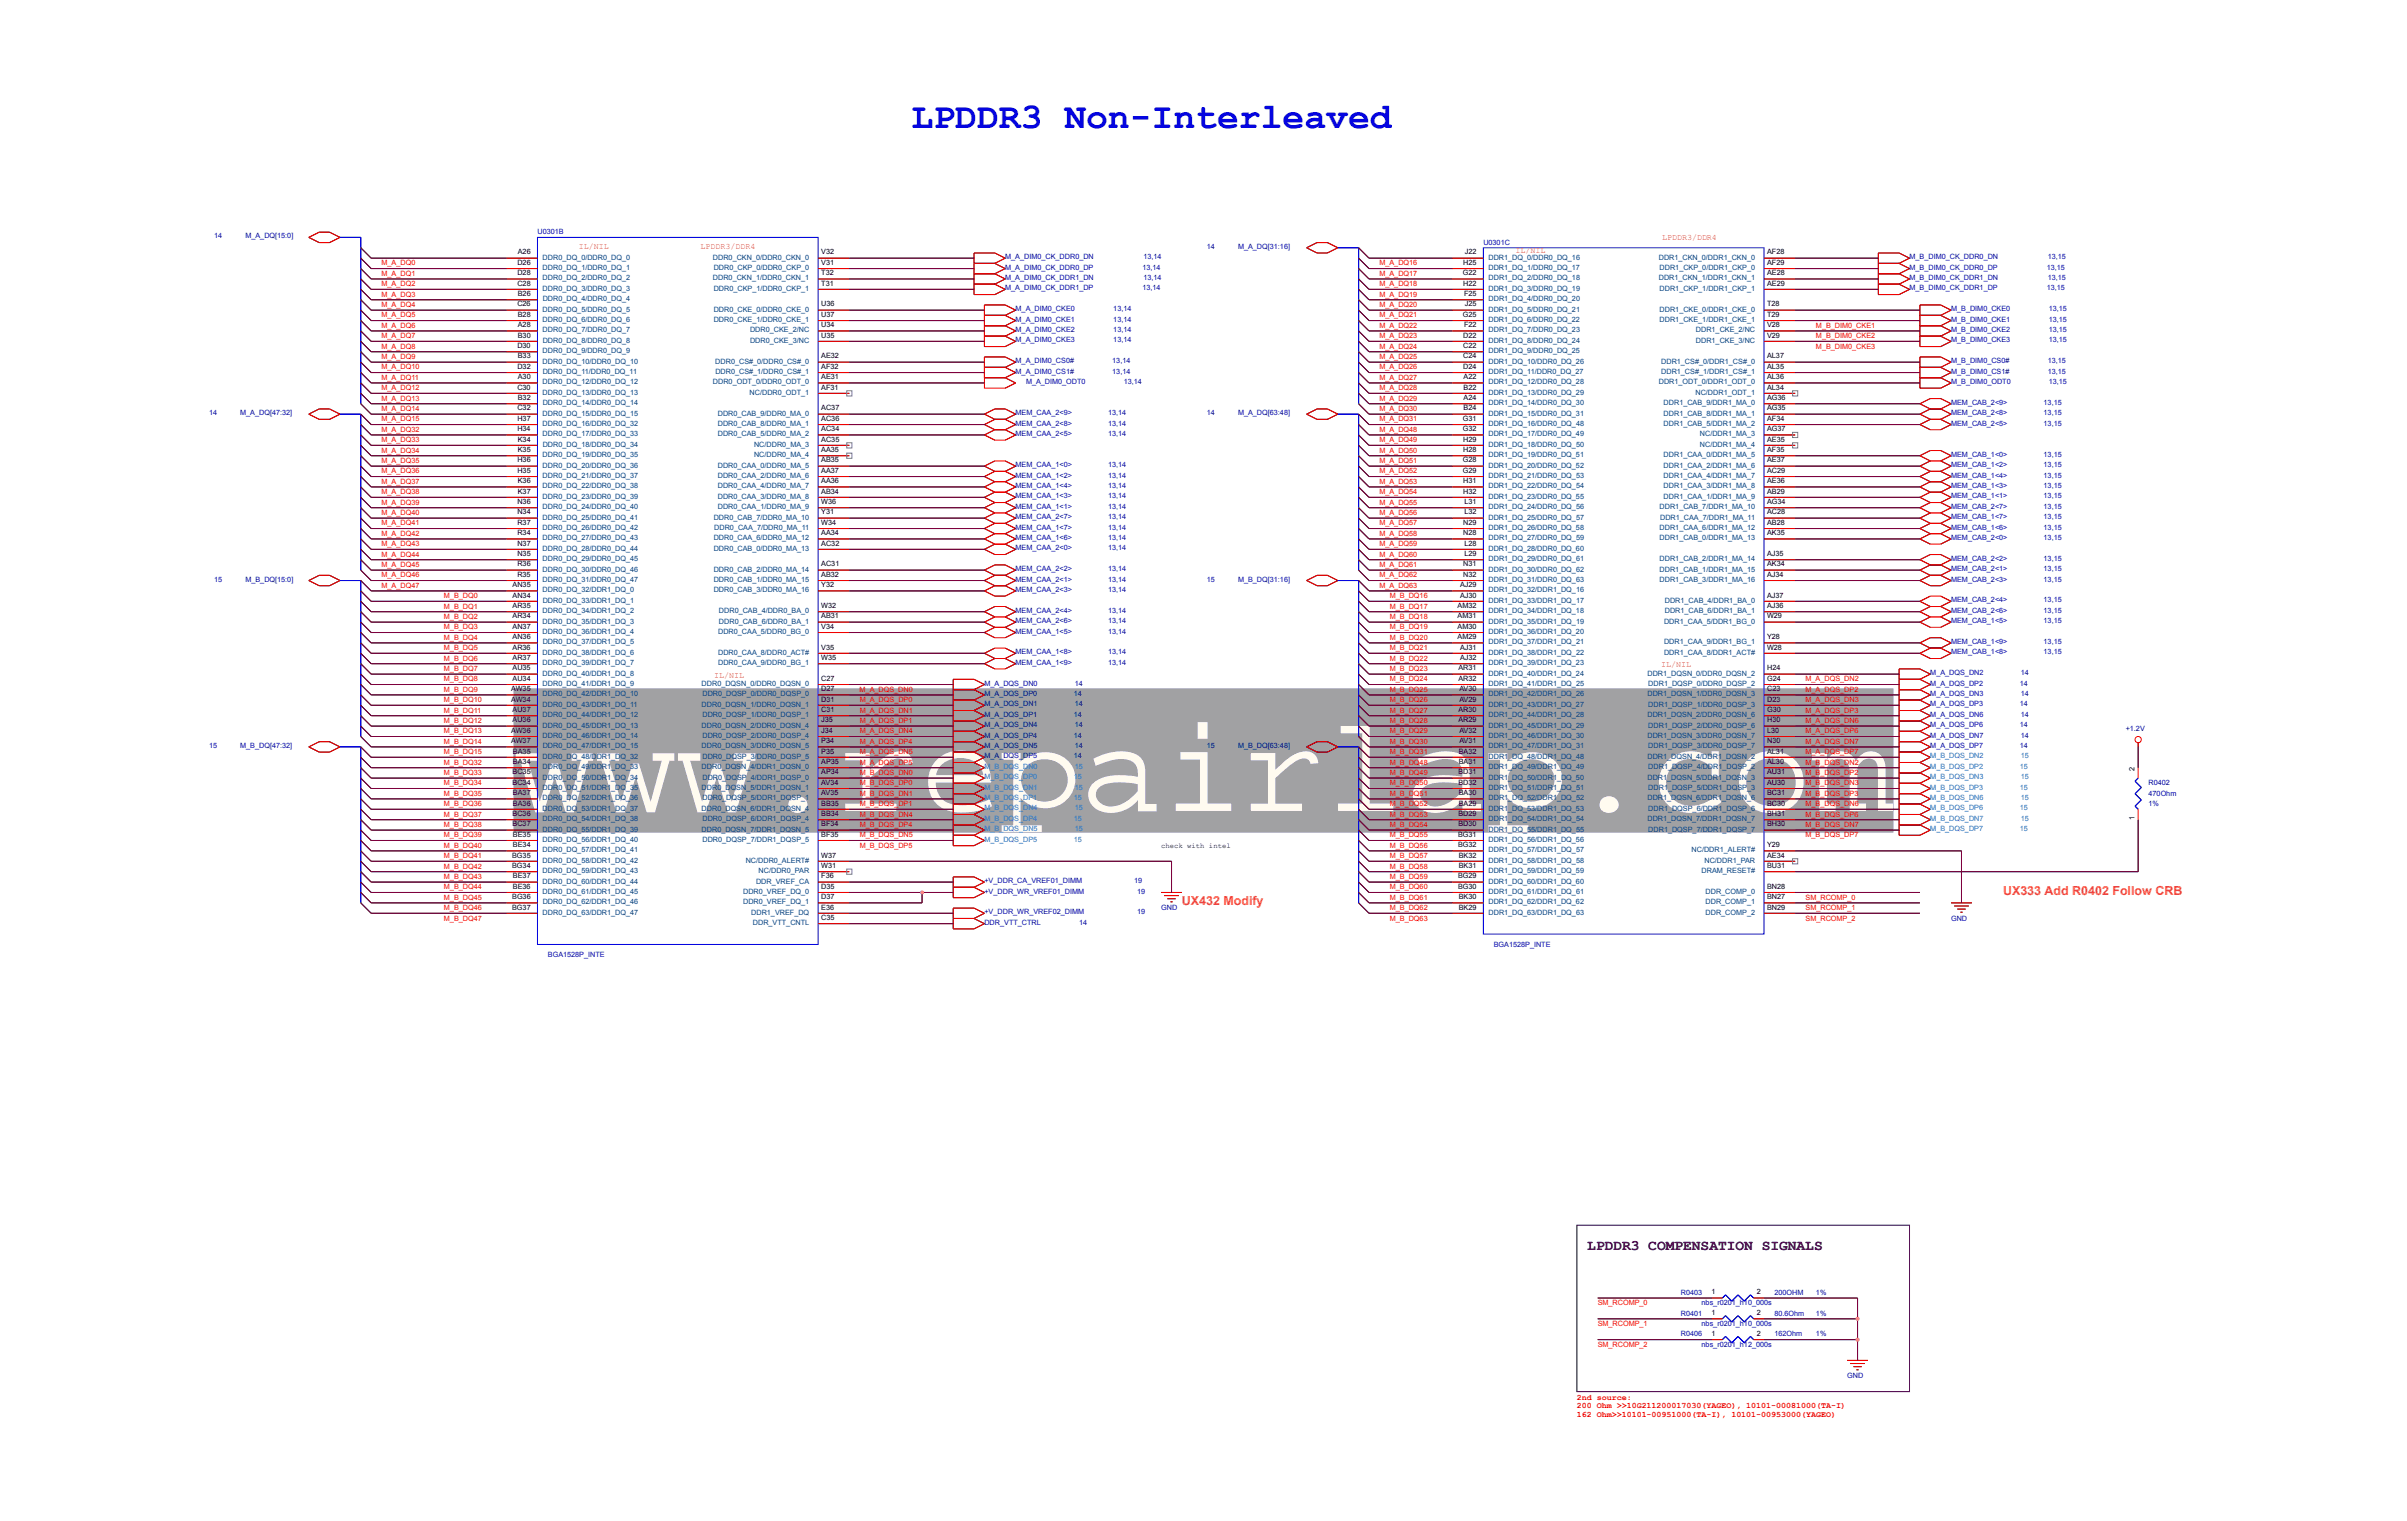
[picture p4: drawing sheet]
<svg xmlns="http://www.w3.org/2000/svg" width="220mm" height="139mm" viewBox="0 0 220 139" stroke-linecap="round" stroke-linejoin="round" font-family="sans-serif">
<defs><g id="words">
<text font-size="12.3" fill="#fffbf0" x="46.9" y="74">www.repairlap.com</text>
<text font-size="3.3" fill="#00f" x="83.3" y="11.7">LPDDR3 Non-Interleaved</text>
<text font-size="1.3" x="145" y="114.1">LPDDR3 COMPENSATION SIGNALS</text>
<g font-size="1.1" fill="#ff8000">
<text x="107.9" y="82.6">UX432 Modify</text>
<text x="182.9" y="81.7">UX333 Add R0402 Follow CRB</text>
</g>
<g font-size=".8" fill="#ff8000">
<text x="52.9" y="22.7">IL/NIL</text>
<text x="64" y="22.7">LPDDR3/DDR4</text>
<text x="138.4" y="23.1">IL/NIL</text>
<text x="151.8" y="21.9">LPDDR3/DDR4</text>
<text x="65.2" y="61.9">IL/NIL</text>
<text x="151.7" y="60.9">IL/NIL</text>
</g>
<g font-size=".8" fill="#f00">
<text x="144" y="127.8">2nd source:</text>
<text x="144" y="128.6">200 Ohm &gt;&gt;10G211200017030(YAGEO), 10101-00081000(TA-I)</text>
<text x="144" y="129.3">162 Ohm&gt;&gt;10101-00951000(TA-I), 10101-00953000(YAGEO)</text>
</g>
<g font-size=".7" fill="#0000a0">
<text x="19.6" y="21.8">14</text>
<text x="22.4" y="21.8">M_A_DQ[15:0]</text>
<text x="49.1" y="21.4">U0301B</text>
<text x="91.8" y="23.7">M_A_DIM0_CK_DDR0_DN</text>
<text x="104.4" y="23.7">13,14</text>
<text x="110.2" y="22.7">14</text>
<text x="113.1" y="22.7">M_A_DQ[31:16]</text>
<text x="135.5" y="22.3">U0301C</text>
<text x="174.4" y="23.7">M_B_DIM0_CK_DDR0_DN</text>
<text x="187" y="23.7">13,15</text>
<text x="91.8" y="24.6">M_A_DIM0_CK_DDR0_DP</text>
<text x="91.8" y="25.6">M_A_DIM0_CK_DDR1_DN</text>
<text x="91.8" y="26.5">M_A_DIM0_CK_DDR1_DP</text>
<text x="92.8" y="28.4">M_A_DIM0_CKE0</text>
<text x="92.8" y="29.4">M_A_DIM0_CKE1</text>
<text x="101.7" y="28.4">13,14</text>
<text x="101.7" y="29.4">13,14</text>
<text x="104.3" y="24.6">13,14</text>
<text x="104.3" y="26.5">13,14</text>
<text x="104.4" y="25.6">13,14</text>
<text x="174.4" y="26.5">M_B_DIM0_CK_DDR1_DP</text>
<text x="174.4" y="24.6">M_B_DIM0_CK_DDR0_DP</text>
<text x="174.4" y="25.6">M_B_DIM0_CK_DDR1_DN</text>
<text x="178.2" y="28.4">M_B_DIM0_CKE0</text>
<text x="178.2" y="29.4">M_B_DIM0_CKE1</text>
<text x="186.9" y="26.5">13,15</text>
<text x="186.9" y="24.6">13,15</text>
<text x="187" y="25.6">13,15</text>
<text x="187.1" y="28.4">13,15</text>
<text x="187.1" y="29.4">13,15</text>
<text x="92.8" y="33.2">M_A_DIM0_CS0#</text>
<text x="92.8" y="30.3">M_A_DIM0_CKE2</text>
<text x="92.8" y="31.3">M_A_DIM0_CKE3</text>
<text x="92.8" y="34.1">M_A_DIM0_CS1#</text>
<text x="93.7" y="35.1">M_A_DIM0_ODT0</text>
<text x="101.6" y="33.2">13,14</text>
<text x="101.6" y="34.1">13,14</text>
<text x="101.7" y="30.3">13,14</text>
<text x="101.7" y="31.3">13,14</text>
<text x="102.6" y="35.1">13,14</text>
<text x="178.2" y="33.2">M_B_DIM0_CS0#</text>
<text x="178.2" y="34.1">M_B_DIM0_CS1#</text>
<text x="178.2" y="35.1">M_B_DIM0_ODT0</text>
<text x="178.2" y="31.3">M_B_DIM0_CKE3</text>
<text x="178.2" y="30.3">M_B_DIM0_CKE2</text>
<text x="187" y="33.2">13,15</text>
<text x="187" y="34.1">13,15</text>
<text x="187.1" y="35.1">13,15</text>
<text x="187.1" y="31.3">13,15</text>
<text x="187.1" y="30.3">13,15</text>
<text x="19.1" y="37.9">14</text>
<text x="21.9" y="37.9">M_A_DQ[47:32]</text>
<text x="92.8" y="39.8">MEM_CAA_2&lt;5&gt;</text>
<text x="92.8" y="38.9">MEM_CAA_2&lt;8&gt;</text>
<text x="92.8" y="37.9">MEM_CAA_2&lt;9&gt;</text>
<text x="101.2" y="39.8">13,14</text>
<text x="101.2" y="38.9">13,14</text>
<text x="101.2" y="37.9">13,14</text>
<text x="110.2" y="37.9">14</text>
<text x="113.1" y="37.9">M_A_DQ[63:48]</text>
<text x="178.2" y="41.7">MEM_CAB_1&lt;0&gt;</text>
<text x="178.2" y="38.9">MEM_CAB_2&lt;5&gt;</text>
<text x="178.2" y="37.9">MEM_CAB_2&lt;8&gt;</text>
<text x="178.2" y="37">MEM_CAB_2&lt;9&gt;</text>
<text x="186.6" y="41.7">13,15</text>
<text x="186.6" y="38.9">13,15</text>
<text x="186.6" y="37.9">13,15</text>
<text x="186.6" y="37">13,15</text>
<text x="92.8" y="42.6">MEM_CAA_1&lt;0&gt;</text>
<text x="92.8" y="46.4">MEM_CAA_1&lt;1&gt;</text>
<text x="92.8" y="43.6">MEM_CAA_1&lt;2&gt;</text>
<text x="92.8" y="45.5">MEM_CAA_1&lt;3&gt;</text>
<text x="92.8" y="44.5">MEM_CAA_1&lt;4&gt;</text>
<text x="92.8" y="47.4">MEM_CAA_2&lt;7&gt;</text>
<text x="101.2" y="42.6">13,14</text>
<text x="101.2" y="46.4">13,14</text>
<text x="101.2" y="43.6">13,14</text>
<text x="101.2" y="45.5">13,14</text>
<text x="101.2" y="44.5">13,14</text>
<text x="101.2" y="47.4">13,14</text>
<text x="178.2" y="45.5">MEM_CAB_1&lt;1&gt;</text>
<text x="178.2" y="42.6">MEM_CAB_1&lt;2&gt;</text>
<text x="178.2" y="44.5">MEM_CAB_1&lt;3&gt;</text>
<text x="178.2" y="43.6">MEM_CAB_1&lt;4&gt;</text>
<text x="178.2" y="46.4">MEM_CAB_2&lt;7&gt;</text>
<text x="178.2" y="47.4">MEM_CAB_1&lt;7&gt;</text>
<text x="186.6" y="45.5">13,15</text>
<text x="186.6" y="42.6">13,15</text>
<text x="186.6" y="44.5">13,15</text>
<text x="186.6" y="43.6">13,15</text>
<text x="186.6" y="46.4">13,15</text>
<text x="186.6" y="47.4">13,15</text>
<text x="19.6" y="53.1">15</text>
<text x="22.4" y="53.1">M_B_DQ[15:0]</text>
<text x="92.8" y="48.3">MEM_CAA_1&lt;7&gt;</text>
<text x="92.8" y="50.2">MEM_CAA_2&lt;0&gt;</text>
<text x="92.8" y="53.1">MEM_CAA_2&lt;1&gt;</text>
<text x="92.8" y="52.1">MEM_CAA_2&lt;2&gt;</text>
<text x="92.8" y="49.3">MEM_CAA_1&lt;6&gt;</text>
<text x="101.2" y="48.3">13,14</text>
<text x="101.2" y="50.2">13,14</text>
<text x="101.2" y="53.1">13,14</text>
<text x="101.2" y="52.1">13,14</text>
<text x="101.2" y="49.3">13,14</text>
<text x="110.2" y="53.1">15</text>
<text x="113.1" y="53.1">M_B_DQ[31:16]</text>
<text x="178.2" y="49.3">MEM_CAB_2&lt;0&gt;</text>
<text x="178.2" y="52.1">MEM_CAB_2&lt;1&gt;</text>
<text x="178.2" y="51.2">MEM_CAB_2&lt;2&gt;</text>
<text x="178.2" y="53.1">MEM_CAB_2&lt;3&gt;</text>
<text x="178.2" y="48.3">MEM_CAB_1&lt;6&gt;</text>
<text x="186.6" y="49.3">13,15</text>
<text x="186.6" y="52.1">13,15</text>
<text x="186.6" y="51.2">13,15</text>
<text x="186.6" y="53.1">13,15</text>
<text x="186.6" y="48.3">13,15</text>
<text x="92.8" y="57.8">MEM_CAA_1&lt;5&gt;</text>
<text x="92.8" y="59.7">MEM_CAA_1&lt;8&gt;</text>
<text x="92.8" y="54">MEM_CAA_2&lt;3&gt;</text>
<text x="92.8" y="55.9">MEM_CAA_2&lt;4&gt;</text>
<text x="92.8" y="56.9">MEM_CAA_2&lt;6&gt;</text>
<text x="101.2" y="57.8">13,14</text>
<text x="101.2" y="59.7">13,14</text>
<text x="101.2" y="54">13,14</text>
<text x="101.2" y="55.9">13,14</text>
<text x="101.2" y="56.9">13,14</text>
<text x="178.2" y="56.9">MEM_CAB_1&lt;5&gt;</text>
<text x="178.2" y="59.7">MEM_CAB_1&lt;8&gt;</text>
<text x="178.2" y="58.8">MEM_CAB_1&lt;9&gt;</text>
<text x="178.2" y="55">MEM_CAB_2&lt;4&gt;</text>
<text x="178.2" y="55.9">MEM_CAB_2&lt;6&gt;</text>
<text x="186.6" y="56.9">13,15</text>
<text x="186.6" y="59.7">13,15</text>
<text x="186.6" y="58.8">13,15</text>
<text x="186.6" y="55">13,15</text>
<text x="186.6" y="55.9">13,15</text>
<text x="89.9" y="62.6">M_A_DQS_DN0</text>
<text x="89.9" y="63.5">M_A_DQS_DP0</text>
<text x="89.9" y="64.5">M_A_DQS_DN1</text>
<text x="89.9" y="65.4">M_A_DQS_DP1</text>
<text x="92.8" y="60.7">MEM_CAA_1&lt;9&gt;</text>
<text x="98.1" y="63.5">14</text>
<text x="98.1" y="65.4">14</text>
<text x="98.2" y="62.6">14</text>
<text x="98.2" y="64.5">14</text>
<text x="101.2" y="60.7">13,14</text>
<text x="176.3" y="64.5">M_A_DQS_DP3</text>
<text x="176.3" y="61.6">M_A_DQS_DN2</text>
<text x="176.3" y="62.6">M_A_DQS_DP2</text>
<text x="176.3" y="63.5">M_A_DQS_DN3</text>
<text x="176.3" y="65.4">M_A_DQS_DN6</text>
<text x="184.5" y="64.5">14</text>
<text x="184.5" y="62.6">14</text>
<text x="184.5" y="61.6">14</text>
<text x="184.5" y="63.5">14</text>
<text x="184.5" y="65.4">14</text>
<text x="19.1" y="68.3">15</text>
<text x="21.9" y="68.3">M_B_DQ[47:32]</text>
<text x="89.9" y="66.4">M_A_DQS_DN4</text>
<text x="89.9" y="67.3">M_A_DQS_DP4</text>
<text x="89.9" y="68.3">M_A_DQS_DN5</text>
<text x="89.9" y="69.2">M_A_DQS_DP5</text>
<text x="98.1" y="67.3">14</text>
<text x="98.1" y="69.2">14</text>
<text x="98.2" y="66.4">14</text>
<text x="98.2" y="68.3">14</text>
<text x="110.2" y="68.3">15</text>
<text x="113.1" y="68.3">M_B_DQ[63:48]</text>
<text x="176.3" y="66.4">M_A_DQS_DP6</text>
<text x="176.3" y="67.3">M_A_DQS_DN7</text>
<text x="176.3" y="68.3">M_A_DQS_DP7</text>
<text x="184.5" y="66.4">14</text>
<text x="184.5" y="68.3">14</text>
<text x="184.5" y="67.3">14</text>
<text x="194.1" y="66.8">+1.2V</text>
<text x="196.2" y="71.7">R0402</text>
<text x="196.2" y="72.6">470Ohm</text>
<text x="196.2" y="73.6">1%</text>
<text x="89.9" y="80.6">+V_DDR_CA_VREF01_DIMM</text>
<text x="89.9" y="81.6">+V_DDR_WR_VREF01_DIMM</text>
<text x="89.9" y="83.5">+V_DDR_WR_VREF02_DIMM</text>
<text x="103.6" y="80.6">19</text>
<text x="103.9" y="81.6">19</text>
<text x="103.9" y="83.5">19</text>
<text x="106" y="83.1">GND</text>
<text x="50" y="87.4">BGA1528P_INTE</text>
<text x="89.9" y="84.4">DDR_VTT_CTRL</text>
<text x="98.5" y="84.4">14</text>
<text x="136.4" y="86.4">BGA1528P_INTE</text>
<text x="178.2" y="84">GND</text>
<text x="153.5" y="118.2">R0403</text>
<text x="155.4" y="119.2">nbs_r0201_h10_000s</text>
<text x="162.1" y="118.2">200OHM</text>
<text x="165.8" y="118.2">1%</text>
<text x="153.5" y="122">R0406</text>
<text x="153.5" y="120.1">R0401</text>
<text x="155.4" y="123">nbs_r0201_h12_000s</text>
<text x="155.4" y="121.1">nbs_r0201_h10_000s</text>
<text x="162.1" y="122">162Ohm</text>
<text x="162.1" y="120.1">80.6Ohm</text>
<text x="165.8" y="122">1%</text>
<text x="165.8" y="120.1">1%</text>
<text x="168.7" y="125.8">GND</text>
</g>
<g font-size=".7">
<text x="47.3" y="23.2">A26</text>
<text x="75" y="23.2">V32</text>
<text x="133.8" y="23.2">J22</text>
<text x="161.4" y="23.2">AF28</text>
<text x="47.3" y="28">C26</text>
<text x="47.3" y="24.2">D26</text>
<text x="47.3" y="25.1">D28</text>
<text x="47.3" y="26.1">C28</text>
<text x="47.3" y="28.9">B28</text>
<text x="47.3" y="29.9">A28</text>
<text x="47.3" y="27">B26</text>
<text x="75" y="28">U36</text>
<text x="75" y="24.2">V31</text>
<text x="75" y="29.9">U34</text>
<text x="75" y="26.1">T31</text>
<text x="75" y="25.1">T32</text>
<text x="75" y="28.9">U37</text>
<text x="133.6" y="28.9">G25</text>
<text x="133.6" y="25.1">G22</text>
<text x="133.6" y="24.2">H25</text>
<text x="133.6" y="26.1">H22</text>
<text x="133.7" y="27">F25</text>
<text x="133.7" y="29.9">F22</text>
<text x="133.8" y="28">J25</text>
<text x="161.4" y="29.9">V28</text>
<text x="161.4" y="28">T28</text>
<text x="161.4" y="24.2">AF29</text>
<text x="161.4" y="25.1">AE28</text>
<text x="161.4" y="28.9">T29</text>
<text x="161.4" y="26.1">AE29</text>
<text x="47.3" y="31.8">D30</text>
<text x="47.3" y="35.6">C30</text>
<text x="47.3" y="33.7">D32</text>
<text x="47.3" y="34.6">A30</text>
<text x="47.3" y="32.7">B33</text>
<text x="47.3" y="30.8">B30</text>
<text x="75" y="32.7">AE32</text>
<text x="75" y="34.6">AE31</text>
<text x="75" y="30.8">U35</text>
<text x="75" y="35.6">AF31</text>
<text x="75" y="33.7">AF32</text>
<text x="133.6" y="32.7">C24</text>
<text x="133.6" y="31.8">C22</text>
<text x="133.6" y="30.8">D22</text>
<text x="133.6" y="33.7">D24</text>
<text x="133.7" y="34.6">A22</text>
<text x="133.7" y="35.6">B22</text>
<text x="161.4" y="34.6">AL36</text>
<text x="161.4" y="33.7">AL35</text>
<text x="161.4" y="35.6">AL34</text>
<text x="161.4" y="30.8">V29</text>
<text x="161.4" y="32.7">AL37</text>
<text x="47.3" y="39.4">H34</text>
<text x="47.3" y="38.4">H37</text>
<text x="47.3" y="37.5">C32</text>
<text x="47.3" y="41.3">K35</text>
<text x="47.3" y="40.3">K34</text>
<text x="47.3" y="36.5">B32</text>
<text x="75" y="38.4">AC36</text>
<text x="75" y="39.4">AC34</text>
<text x="75" y="37.5">AC37</text>
<text x="75" y="41.3">AA35</text>
<text x="75" y="40.3">AC35</text>
<text x="133.6" y="39.4">G32</text>
<text x="133.6" y="38.4">G31</text>
<text x="133.6" y="41.3">H28</text>
<text x="133.6" y="40.3">H29</text>
<text x="133.7" y="36.5">A24</text>
<text x="133.7" y="37.5">B24</text>
<text x="161.4" y="39.4">AG37</text>
<text x="161.4" y="40.3">AE35</text>
<text x="161.4" y="37.5">AG35</text>
<text x="161.4" y="38.4">AF34</text>
<text x="161.4" y="41.3">AF35</text>
<text x="161.4" y="36.5">AG36</text>
<text x="47.3" y="43.2">H35</text>
<text x="47.3" y="47.9">R37</text>
<text x="47.3" y="46">N36</text>
<text x="47.3" y="42.2">H36</text>
<text x="47.3" y="47">N34</text>
<text x="47.3" y="44.1">K36</text>
<text x="47.3" y="45.1">K37</text>
<text x="75" y="43.2">AA37</text>
<text x="75" y="44.1">AA36</text>
<text x="75" y="45.1">AB34</text>
<text x="75" y="46">W36</text>
<text x="75" y="42.2">AB35</text>
<text x="75" y="47">Y31</text>
<text x="75" y="47.9">W34</text>
<text x="133.6" y="42.2">G28</text>
<text x="133.6" y="43.2">G29</text>
<text x="133.6" y="45.1">H32</text>
<text x="133.6" y="47.9">N29</text>
<text x="133.6" y="44.1">H31</text>
<text x="133.7" y="47">L32</text>
<text x="133.7" y="46">L31</text>
<text x="161.4" y="42.2">AE37</text>
<text x="161.4" y="47.9">AB28</text>
<text x="161.4" y="44.1">AE36</text>
<text x="161.4" y="46">AG34</text>
<text x="161.4" y="47">AC28</text>
<text x="161.4" y="43.2">AC29</text>
<text x="161.4" y="45.1">AB29</text>
<text x="46.8" y="53.6">AN35</text>
<text x="47.3" y="52.7">R35</text>
<text x="47.3" y="51.7">R36</text>
<text x="47.3" y="50.8">N35</text>
<text x="47.3" y="48.9">R34</text>
<text x="47.3" y="49.8">N37</text>
<text x="75" y="52.7">AB32</text>
<text x="75" y="48.9">AA34</text>
<text x="75" y="53.6">Y32</text>
<text x="75" y="49.8">AC32</text>
<text x="75" y="51.7">AC31</text>
<text x="133.3" y="53.6">AJ29</text>
<text x="133.6" y="51.7">N31</text>
<text x="133.6" y="48.9">N28</text>
<text x="133.6" y="52.7">N32</text>
<text x="133.7" y="49.8">L28</text>
<text x="133.7" y="50.8">L29</text>
<text x="161.4" y="50.8">AJ35</text>
<text x="161.4" y="51.7">AK34</text>
<text x="161.4" y="48.9">AK35</text>
<text x="161.4" y="52.7">AJ34</text>
<text x="46.8" y="59.3">AR36</text>
<text x="46.8" y="55.5">AR35</text>
<text x="46.8" y="56.5">AR34</text>
<text x="46.8" y="57.4">AN37</text>
<text x="46.8" y="58.4">AN36</text>
<text x="46.8" y="54.6">AN34</text>
<text x="75" y="59.3">V35</text>
<text x="75" y="55.5">W32</text>
<text x="75" y="56.5">AB31</text>
<text x="75" y="57.4">V34</text>
<text x="133.1" y="55.5">AM32</text>
<text x="133.1" y="57.4">AM30</text>
<text x="133.1" y="56.5">AM31</text>
<text x="133.1" y="58.4">AM29</text>
<text x="133.3" y="54.6">AJ30</text>
<text x="133.3" y="59.3">AJ31</text>
<text x="161.4" y="54.6">AJ37</text>
<text x="161.4" y="56.5">W29</text>
<text x="161.4" y="55.5">AJ36</text>
<text x="161.4" y="58.4">Y28</text>
<text x="161.4" y="59.3">W28</text>
<text x="46.7" y="64.1">AW34</text>
<text x="46.7" y="63.1">AW35</text>
<text x="46.8" y="61.2">AU35</text>
<text x="46.8" y="62.2">AU34</text>
<text x="46.8" y="60.3">AR37</text>
<text x="46.8" y="65">AU37</text>
<text x="46.8" y="66">AU36</text>
<text x="75" y="62.2">C27</text>
<text x="75" y="63.1">D27</text>
<text x="75" y="66">J35</text>
<text x="75" y="60.3">W35</text>
<text x="75" y="65">C31</text>
<text x="75" y="64.1">D31</text>
<text x="133.2" y="61.2">AR31</text>
<text x="133.2" y="66">AR29</text>
<text x="133.2" y="62.2">AR32</text>
<text x="133.2" y="65">AR30</text>
<text x="133.3" y="64.1">AV29</text>
<text x="133.3" y="63.1">AV30</text>
<text x="133.3" y="60.3">AJ32</text>
<text x="161.4" y="64.1">D23</text>
<text x="161.4" y="63.1">C23</text>
<text x="161.4" y="65">G30</text>
<text x="161.4" y="66">H30</text>
<text x="161.4" y="61.2">H24</text>
<text x="161.4" y="62.2">G24</text>
<text x="46.7" y="66.9">AW36</text>
<text x="46.7" y="67.9">AW37</text>
<text x="46.8" y="71.6">BC34</text>
<text x="46.8" y="70.7">BC35</text>
<text x="46.8" y="68.8">BA35</text>
<text x="46.8" y="69.8">BA34</text>
<text x="75" y="66.9">J34</text>
<text x="75" y="71.6">AV34</text>
<text x="75" y="70.7">AP34</text>
<text x="75" y="69.8">AP35</text>
<text x="75" y="67.9">P34</text>
<text x="75" y="68.8">P35</text>
<text x="133.2" y="70.7">BD31</text>
<text x="133.2" y="71.6">BD32</text>
<text x="133.2" y="69.8">BA31</text>
<text x="133.2" y="68.8">BA32</text>
<text x="133.3" y="67.9">AV31</text>
<text x="133.3" y="66.9">AV32</text>
<text x="161.4" y="67.9">N30</text>
<text x="161.4" y="68.8">AL31</text>
<text x="161.4" y="71.6">AU30</text>
<text x="161.4" y="66.9">L30</text>
<text x="161.4" y="69.7">AL30</text>
<text x="161.4" y="70.7">AU31</text>
<text x="194.9" y="70.4" transform="rotate(-90 194.9 70.4)">2</text>
<text x="46.8" y="74.5">BC36</text>
<text x="46.8" y="75.4">BC37</text>
<text x="46.8" y="72.6">BA37</text>
<text x="46.8" y="76.4">BE35</text>
<text x="46.8" y="77.3">BE34</text>
<text x="46.8" y="73.5">BA36</text>
<text x="75" y="75.4">BF34</text>
<text x="75" y="76.4">BF35</text>
<text x="75" y="73.5">BB35</text>
<text x="75" y="74.5">BB34</text>
<text x="75" y="72.6">AV35</text>
<text x="106" y="77.4">check with intel</text>
<text x="133.2" y="76.4">BG31</text>
<text x="133.2" y="77.3">BG32</text>
<text x="133.2" y="75.4">BD30</text>
<text x="133.2" y="74.5">BD29</text>
<text x="133.2" y="73.5">BA29</text>
<text x="133.2" y="72.6">BA30</text>
<text x="161.4" y="77.3">Y29</text>
<text x="161.4" y="72.6">BC31</text>
<text x="161.4" y="73.5">BC30</text>
<text x="161.4" y="74.5">BH31</text>
<text x="161.4" y="75.4">BH30</text>
<text x="194.9" y="74.9" transform="rotate(-90 194.9 74.9)">1</text>
<text x="46.8" y="83">BG37</text>
<text x="46.8" y="79.2">BG34</text>
<text x="46.8" y="78.3">BG35</text>
<text x="46.8" y="82.1">BG36</text>
<text x="46.8" y="81.1">BE36</text>
<text x="46.8" y="80.2">BE37</text>
<text x="75" y="80.2">F36</text>
<text x="75" y="83">E36</text>
<text x="75" y="78.3">W37</text>
<text x="75" y="84">C35</text>
<text x="75" y="79.2">W31</text>
<text x="75" y="82.1">D37</text>
<text x="75" y="81.1">D35</text>
<text x="133.2" y="80.2">BG29</text>
<text x="133.2" y="81.1">BG30</text>
<text x="133.2" y="82.1">BK30</text>
<text x="133.2" y="79.2">BK31</text>
<text x="133.2" y="78.3">BK32</text>
<text x="133.2" y="83">BK29</text>
<text x="161.4" y="81.1">BN28</text>
<text x="161.4" y="82.1">BN27</text>
<text x="161.4" y="83">BN29</text>
<text x="161.4" y="78.3">AE34</text>
<text x="161.4" y="79.2">BU31</text>
<text x="156.3" y="118.2">1</text>
<text x="160.4" y="118.2">2</text>
<text x="156.3" y="122">1</text>
<text x="156.3" y="120.1">1</text>
<text x="160.4" y="122">2</text>
<text x="160.4" y="120.1">2</text>
</g>
<g font-size=".7" fill="#004080">
<text x="49.6" y="23.7">DDR0_DQ_0/DDR0_DQ_0</text>
<text x="65.1" y="23.7">DDR0_CKN_0/DDR0_CKN_0</text>
<text x="135.9" y="23.7">DDR1_DQ_0/DDR0_DQ_16</text>
<text x="151.5" y="23.7">DDR1_CKN_0/DDR1_CKN_0</text>
<text x="49.6" y="28.5">DDR0_DQ_5/DDR0_DQ_5</text>
<text x="49.6" y="24.7">DDR0_DQ_1/DDR0_DQ_1</text>
<text x="49.6" y="29.4">DDR0_DQ_6/DDR0_DQ_6</text>
<text x="49.6" y="25.6">DDR0_DQ_2/DDR0_DQ_2</text>
<text x="49.6" y="26.6">DDR0_DQ_3/DDR0_DQ_3</text>
<text x="49.6" y="27.5">DDR0_DQ_4/DDR0_DQ_4</text>
<text x="65.1" y="25.6">DDR0_CKN_1/DDR0_CKN_1</text>
<text x="65.2" y="28.5">DDR0_CKE_0/DDR0_CKE_0</text>
<text x="65.2" y="24.7">DDR0_CKP_0/DDR0_CKP_0</text>
<text x="65.2" y="26.6">DDR0_CKP_1/DDR0_CKP_1</text>
<text x="65.2" y="29.4">DDR0_CKE_1/DDR0_CKE_1</text>
<text x="135.9" y="29.4">DDR1_DQ_6/DDR0_DQ_22</text>
<text x="135.9" y="24.7">DDR1_DQ_1/DDR0_DQ_17</text>
<text x="135.9" y="28.5">DDR1_DQ_5/DDR0_DQ_21</text>
<text x="135.9" y="26.6">DDR1_DQ_3/DDR0_DQ_19</text>
<text x="135.9" y="25.6">DDR1_DQ_2/DDR0_DQ_18</text>
<text x="135.9" y="27.5">DDR1_DQ_4/DDR0_DQ_20</text>
<text x="151.5" y="25.6">DDR1_CKN_1/DDR1_CKN_1</text>
<text x="151.6" y="28.5">DDR1_CKE_0/DDR1_CKE_0</text>
<text x="151.6" y="24.7">DDR1_CKP_0/DDR1_CKP_0</text>
<text x="151.6" y="29.4">DDR1_CKE_1/DDR1_CKE_1</text>
<text x="151.6" y="26.6">DDR1_CKP_1/DDR1_CKP_1</text>
<text x="49.6" y="32.3">DDR0_DQ_9/DDR0_DQ_9</text>
<text x="49.6" y="35.1">DDR0_DQ_12/DDR0_DQ_12</text>
<text x="49.6" y="33.2">DDR0_DQ_10/DDR0_DQ_10</text>
<text x="49.6" y="30.4">DDR0_DQ_7/DDR0_DQ_7</text>
<text x="49.6" y="31.3">DDR0_DQ_8/DDR0_DQ_8</text>
<text x="49.6" y="34.1">DDR0_DQ_11/DDR0_DQ_11</text>
<text x="65.1" y="35.1">DDR0_ODT_0/DDR0_ODT_0</text>
<text x="65.3" y="33.2">DDR0_CS#_0/DDR0_CS#_0</text>
<text x="65.3" y="34.1">DDR0_CS#_1/DDR0_CS#_1</text>
<text x="68.5" y="31.3">DDR0_CKE_3/NC</text>
<text x="68.5" y="30.4">DDR0_CKE_2/NC</text>
<text x="135.9" y="35.1">DDR1_DQ_12/DDR0_DQ_28</text>
<text x="135.9" y="33.2">DDR1_DQ_10/DDR0_DQ_26</text>
<text x="135.9" y="32.2">DDR1_DQ_9/DDR0_DQ_25</text>
<text x="135.9" y="31.3">DDR1_DQ_8/DDR0_DQ_24</text>
<text x="135.9" y="30.4">DDR1_DQ_7/DDR0_DQ_23</text>
<text x="135.9" y="34.1">DDR1_DQ_11/DDR0_DQ_27</text>
<text x="151.5" y="35.1">DDR1_ODT_0/DDR1_ODT_0</text>
<text x="151.7" y="34.1">DDR1_CS#_1/DDR1_CS#_1</text>
<text x="151.7" y="33.2">DDR1_CS#_0/DDR1_CS#_0</text>
<text x="154.9" y="30.4">DDR1_CKE_2/NC</text>
<text x="154.9" y="31.3">DDR1_CKE_3/NC</text>
<text x="49.6" y="39.8">DDR0_DQ_17/DDR0_DQ_33</text>
<text x="49.6" y="36">DDR0_DQ_13/DDR0_DQ_13</text>
<text x="49.6" y="41.7">DDR0_DQ_19/DDR0_DQ_35</text>
<text x="49.6" y="38.9">DDR0_DQ_16/DDR0_DQ_32</text>
<text x="49.6" y="37.9">DDR0_DQ_15/DDR0_DQ_15</text>
<text x="49.6" y="37">DDR0_DQ_14/DDR0_DQ_14</text>
<text x="49.6" y="40.8">DDR0_DQ_18/DDR0_DQ_34</text>
<text x="65.6" y="38.9">DDR0_CAB_8/DDR0_MA_1</text>
<text x="65.6" y="39.8">DDR0_CAB_5/DDR0_MA_2</text>
<text x="65.6" y="37.9">DDR0_CAB_9/DDR0_MA_0</text>
<text x="68.5" y="36">NC/DDR0_ODT_1</text>
<text x="68.9" y="41.7">NC/DDR0_MA_4</text>
<text x="68.9" y="40.8">NC/DDR0_MA_3</text>
<text x="135.9" y="37">DDR1_DQ_14/DDR0_DQ_30</text>
<text x="135.9" y="39.8">DDR1_DQ_17/DDR0_DQ_49</text>
<text x="135.9" y="37.9">DDR1_DQ_15/DDR0_DQ_31</text>
<text x="135.9" y="36">DDR1_DQ_13/DDR0_DQ_29</text>
<text x="135.9" y="41.7">DDR1_DQ_19/DDR0_DQ_51</text>
<text x="135.9" y="38.9">DDR1_DQ_16/DDR0_DQ_48</text>
<text x="135.9" y="40.8">DDR1_DQ_18/DDR0_DQ_50</text>
<text x="151.9" y="37.9">DDR1_CAB_8/DDR1_MA_1</text>
<text x="151.9" y="38.9">DDR1_CAB_5/DDR1_MA_2</text>
<text x="151.9" y="41.7">DDR1_CAA_0/DDR1_MA_5</text>
<text x="151.9" y="37">DDR1_CAB_9/DDR1_MA_0</text>
<text x="154.8" y="36">NC/DDR1_ODT_1</text>
<text x="155.3" y="39.8">NC/DDR1_MA_3</text>
<text x="155.3" y="40.8">NC/DDR1_MA_4</text>
<text x="49.6" y="43.6">DDR0_DQ_21/DDR0_DQ_37</text>
<text x="49.6" y="46.5">DDR0_DQ_24/DDR0_DQ_40</text>
<text x="49.6" y="44.6">DDR0_DQ_22/DDR0_DQ_38</text>
<text x="49.6" y="45.5">DDR0_DQ_23/DDR0_DQ_39</text>
<text x="49.6" y="42.7">DDR0_DQ_20/DDR0_DQ_36</text>
<text x="49.6" y="47.4">DDR0_DQ_25/DDR0_DQ_41</text>
<text x="65.2" y="47.4">DDR0_CAB_7/DDR0_MA_10</text>
<text x="65.6" y="43.6">DDR0_CAA_2/DDR0_MA_6</text>
<text x="65.6" y="44.6">DDR0_CAA_4/DDR0_MA_7</text>
<text x="65.6" y="45.5">DDR0_CAA_3/DDR0_MA_8</text>
<text x="65.6" y="46.5">DDR0_CAA_1/DDR0_MA_9</text>
<text x="65.6" y="42.7">DDR0_CAA_0/DDR0_MA_5</text>
<text x="135.9" y="42.7">DDR1_DQ_20/DDR0_DQ_52</text>
<text x="135.9" y="45.5">DDR1_DQ_23/DDR0_DQ_55</text>
<text x="135.9" y="47.4">DDR1_DQ_25/DDR0_DQ_57</text>
<text x="135.9" y="44.6">DDR1_DQ_22/DDR0_DQ_54</text>
<text x="135.9" y="46.5">DDR1_DQ_24/DDR0_DQ_56</text>
<text x="135.9" y="43.6">DDR1_DQ_21/DDR0_DQ_53</text>
<text x="151.6" y="46.5">DDR1_CAB_7/DDR1_MA_10</text>
<text x="151.6" y="47.4">DDR1_CAA_7/DDR1_MA_11</text>
<text x="151.9" y="42.7">DDR1_CAA_2/DDR1_MA_6</text>
<text x="151.9" y="44.6">DDR1_CAA_3/DDR1_MA_8</text>
<text x="151.9" y="43.6">DDR1_CAA_4/DDR1_MA_7</text>
<text x="151.9" y="45.5">DDR1_CAA_1/DDR1_MA_9</text>
<text x="49.6" y="53.1">DDR0_DQ_31/DDR0_DQ_47</text>
<text x="49.6" y="52.2">DDR0_DQ_30/DDR0_DQ_46</text>
<text x="49.6" y="48.4">DDR0_DQ_26/DDR0_DQ_42</text>
<text x="49.6" y="51.2">DDR0_DQ_29/DDR0_DQ_45</text>
<text x="49.6" y="50.3">DDR0_DQ_28/DDR0_DQ_44</text>
<text x="49.6" y="49.3">DDR0_DQ_27/DDR0_DQ_43</text>
<text x="65.2" y="53.1">DDR0_CAB_1/DDR0_MA_15</text>
<text x="65.2" y="49.3">DDR0_CAA_6/DDR0_MA_12</text>
<text x="65.2" y="50.3">DDR0_CAB_0/DDR0_MA_13</text>
<text x="65.2" y="52.2">DDR0_CAB_2/DDR0_MA_14</text>
<text x="65.2" y="48.4">DDR0_CAA_7/DDR0_MA_11</text>
<text x="135.9" y="48.4">DDR1_DQ_26/DDR0_DQ_58</text>
<text x="135.9" y="50.3">DDR1_DQ_28/DDR0_DQ_60</text>
<text x="135.9" y="52.2">DDR1_DQ_30/DDR0_DQ_62</text>
<text x="135.9" y="49.3">DDR1_DQ_27/DDR0_DQ_59</text>
<text x="135.9" y="51.2">DDR1_DQ_29/DDR0_DQ_61</text>
<text x="135.9" y="53.1">DDR1_DQ_31/DDR0_DQ_63</text>
<text x="151.6" y="51.2">DDR1_CAB_2/DDR1_MA_14</text>
<text x="151.6" y="48.4">DDR1_CAA_6/DDR1_MA_12</text>
<text x="151.6" y="52.2">DDR1_CAB_1/DDR1_MA_15</text>
<text x="151.6" y="49.3">DDR1_CAB_0/DDR1_MA_13</text>
<text x="151.6" y="53.1">DDR1_CAB_3/DDR1_MA_16</text>
<text x="49.6" y="59.8">DDR0_DQ_38/DDR1_DQ_6</text>
<text x="49.6" y="56">DDR0_DQ_34/DDR1_DQ_2</text>
<text x="49.6" y="54.1">DDR0_DQ_32/DDR1_DQ_0</text>
<text x="49.6" y="56.9">DDR0_DQ_35/DDR1_DQ_3</text>
<text x="49.6" y="57.9">DDR0_DQ_36/DDR1_DQ_4</text>
<text x="49.6" y="58.8">DDR0_DQ_37/DDR1_DQ_5</text>
<text x="49.6" y="55">DDR0_DQ_33/DDR1_DQ_1</text>
<text x="65.2" y="54.1">DDR0_CAB_3/DDR0_MA_16</text>
<text x="65.6" y="57.9">DDR0_CAA_5/DDR0_BG_0</text>
<text x="65.6" y="59.8">DDR0_CAA_8/DDR0_ACT#</text>
<text x="65.7" y="56">DDR0_CAB_4/DDR0_BA_0</text>
<text x="65.7" y="56.9">DDR0_CAB_6/DDR0_BA_1</text>
<text x="135.9" y="56">DDR1_DQ_34/DDR1_DQ_18</text>
<text x="135.9" y="57.9">DDR1_DQ_36/DDR1_DQ_20</text>
<text x="135.9" y="55">DDR1_DQ_33/DDR1_DQ_17</text>
<text x="135.9" y="59.8">DDR1_DQ_38/DDR1_DQ_22</text>
<text x="135.9" y="56.9">DDR1_DQ_35/DDR1_DQ_19</text>
<text x="135.9" y="54.1">DDR1_DQ_32/DDR1_DQ_16</text>
<text x="135.9" y="58.8">DDR1_DQ_37/DDR1_DQ_21</text>
<text x="152" y="56.9">DDR1_CAA_5/DDR1_BG_0</text>
<text x="152" y="58.8">DDR1_CAA_9/DDR1_BG_1</text>
<text x="152" y="59.8">DDR1_CAA_8/DDR1_ACT#</text>
<text x="152" y="55">DDR1_CAB_4/DDR1_BA_0</text>
<text x="152" y="56">DDR1_CAB_6/DDR1_BA_1</text>
<text x="49.6" y="61.7">DDR0_DQ_40/DDR1_DQ_8</text>
<text x="49.6" y="62.6">DDR0_DQ_41/DDR1_DQ_9</text>
<text x="49.6" y="60.7">DDR0_DQ_39/DDR1_DQ_7</text>
<text x="49.6" y="64.5">DDR0_DQ_43/DDR1_DQ_11</text>
<text x="49.6" y="63.6">DDR0_DQ_42/DDR1_DQ_10</text>
<text x="49.6" y="65.5">DDR0_DQ_44/DDR1_DQ_12</text>
<text x="64.1" y="62.6">DDR0_DQSN_0/DDR0_DQSN_0</text>
<text x="64.1" y="64.5">DDR0_DQSN_1/DDR0_DQSN_1</text>
<text x="64.2" y="63.6">DDR0_DQSP_0/DDR0_DQSP_0</text>
<text x="64.2" y="65.5">DDR0_DQSP_1/DDR0_DQSP_1</text>
<text x="65.6" y="60.7">DDR0_CAA_9/DDR0_BG_1</text>
<text x="135.9" y="61.7">DDR1_DQ_40/DDR1_DQ_24</text>
<text x="135.9" y="64.5">DDR1_DQ_43/DDR1_DQ_27</text>
<text x="135.9" y="60.7">DDR1_DQ_39/DDR1_DQ_23</text>
<text x="135.9" y="63.6">DDR1_DQ_42/DDR1_DQ_26</text>
<text x="135.9" y="62.6">DDR1_DQ_41/DDR1_DQ_25</text>
<text x="135.9" y="65.5">DDR1_DQ_44/DDR1_DQ_28</text>
<text x="150.5" y="63.6">DDR1_DQSN_1/DDR0_DQSN_3</text>
<text x="150.5" y="65.5">DDR1_DQSN_2/DDR0_DQSN_6</text>
<text x="150.5" y="61.7">DDR1_DQSN_0/DDR0_DQSN_2</text>
<text x="150.5" y="64.5">DDR1_DQSP_1/DDR0_DQSP_3</text>
<text x="150.5" y="62.6">DDR1_DQSP_0/DDR0_DQSP_2</text>
<text x="49.6" y="67.4">DDR0_DQ_46/DDR1_DQ_14</text>
<text x="49.6" y="69.3">DDR0_DQ_48/DDR1_DQ_32</text>
<text x="49.6" y="71.2">DDR0_DQ_50/DDR1_DQ_34</text>
<text x="49.6" y="70.2">DDR0_DQ_49/DDR1_DQ_33</text>
<text x="49.6" y="66.4">DDR0_DQ_45/DDR1_DQ_13</text>
<text x="49.6" y="68.3">DDR0_DQ_47/DDR1_DQ_15</text>
<text x="64.1" y="70.2">DDR0_DQSN_4/DDR1_DQSN_0</text>
<text x="64.1" y="66.4">DDR0_DQSN_2/DDR0_DQSN_4</text>
<text x="64.1" y="68.3">DDR0_DQSN_3/DDR0_DQSN_5</text>
<text x="64.2" y="67.4">DDR0_DQSP_2/DDR0_DQSP_4</text>
<text x="64.2" y="71.2">DDR0_DQSP_4/DDR1_DQSP_0</text>
<text x="64.2" y="69.3">DDR0_DQSP_3/DDR0_DQSP_5</text>
<text x="135.9" y="71.2">DDR1_DQ_50/DDR1_DQ_50</text>
<text x="135.9" y="70.2">DDR1_DQ_49/DDR1_DQ_49</text>
<text x="135.9" y="66.4">DDR1_DQ_45/DDR1_DQ_29</text>
<text x="135.9" y="68.3">DDR1_DQ_47/DDR1_DQ_31</text>
<text x="135.9" y="69.3">DDR1_DQ_48/DDR1_DQ_48</text>
<text x="135.9" y="67.4">DDR1_DQ_46/DDR1_DQ_30</text>
<text x="150.5" y="69.3">DDR1_DQSN_4/DDR1_DQSN_2</text>
<text x="150.5" y="67.4">DDR1_DQSN_3/DDR0_DQSN_7</text>
<text x="150.5" y="71.2">DDR1_DQSN_5/DDR1_DQSN_3</text>
<text x="150.5" y="68.3">DDR1_DQSP_3/DDR0_DQSP_7</text>
<text x="150.5" y="70.2">DDR1_DQSP_4/DDR1_DQSP_2</text>
<text x="150.5" y="66.4">DDR1_DQSP_2/DDR0_DQSP_6</text>
<text x="49.6" y="73.1">DDR0_DQ_52/DDR1_DQ_36</text>
<text x="49.6" y="72.1">DDR0_DQ_51/DDR1_DQ_35</text>
<text x="49.6" y="75">DDR0_DQ_54/DDR1_DQ_38</text>
<text x="49.6" y="76.9">DDR0_DQ_56/DDR1_DQ_40</text>
<text x="49.6" y="77.8">DDR0_DQ_57/DDR1_DQ_41</text>
<text x="49.6" y="75.9">DDR0_DQ_55/DDR1_DQ_39</text>
<text x="49.6" y="74">DDR0_DQ_53/DDR1_DQ_37</text>
<text x="64.1" y="75.9">DDR0_DQSN_7/DDR1_DQSN_5</text>
<text x="64.1" y="72.1">DDR0_DQSN_5/DDR1_DQSN_1</text>
<text x="64.1" y="74">DDR0_DQSN_6/DDR1_DQSN_4</text>
<text x="64.2" y="76.9">DDR0_DQSP_7/DDR1_DQSP_5</text>
<text x="64.2" y="75">DDR0_DQSP_6/DDR1_DQSP_4</text>
<text x="64.2" y="73.1">DDR0_DQSP_5/DDR1_DQSP_1</text>
<text x="135.9" y="74">DDR1_DQ_53/DDR1_DQ_53</text>
<text x="135.9" y="76.9">DDR1_DQ_56/DDR1_DQ_56</text>
<text x="135.9" y="75.9">DDR1_DQ_55/DDR1_DQ_55</text>
<text x="135.9" y="77.8">DDR1_DQ_57/DDR1_DQ_57</text>
<text x="135.9" y="72.1">DDR1_DQ_51/DDR1_DQ_51</text>
<text x="135.9" y="75">DDR1_DQ_54/DDR1_DQ_54</text>
<text x="135.9" y="73.1">DDR1_DQ_52/DDR1_DQ_52</text>
<text x="150.5" y="73.1">DDR1_DQSN_6/DDR1_DQSN_6</text>
<text x="150.5" y="75">DDR1_DQSN_7/DDR1_DQSN_7</text>
<text x="150.5" y="74">DDR1_DQSP_6/DDR1_DQSP_6</text>
<text x="150.5" y="72.1">DDR1_DQSP_5/DDR1_DQSP_3</text>
<text x="150.5" y="75.9">DDR1_DQSP_7/DDR1_DQSP_7</text>
<text x="154.5" y="77.8">NC/DDR1_ALERT#</text>
<text x="49.6" y="81.6">DDR0_DQ_61/DDR1_DQ_45</text>
<text x="49.6" y="80.7">DDR0_DQ_60/DDR1_DQ_44</text>
<text x="49.6" y="83.5">DDR0_DQ_63/DDR1_DQ_47</text>
<text x="49.6" y="79.7">DDR0_DQ_59/DDR1_DQ_43</text>
<text x="49.6" y="78.8">DDR0_DQ_58/DDR1_DQ_42</text>
<text x="49.6" y="82.6">DDR0_DQ_62/DDR1_DQ_46</text>
<text x="67.9" y="82.6">DDR0_VREF_DQ_1</text>
<text x="67.9" y="81.6">DDR0_VREF_DQ_0</text>
<text x="68.1" y="78.8">NC/DDR0_ALERT#</text>
<text x="68.6" y="83.5">DDR1_VREF_DQ</text>
<text x="69.1" y="80.7">DDR_VREF_CA</text>
<text x="69.3" y="79.7">NC/DDR0_PAR</text>
<text x="135.9" y="82.6">DDR1_DQ_62/DDR1_DQ_62</text>
<text x="135.9" y="79.7">DDR1_DQ_59/DDR1_DQ_59</text>
<text x="135.9" y="80.7">DDR1_DQ_60/DDR1_DQ_60</text>
<text x="135.9" y="78.8">DDR1_DQ_58/DDR1_DQ_58</text>
<text x="135.9" y="83.5">DDR1_DQ_63/DDR1_DQ_63</text>
<text x="135.9" y="81.6">DDR1_DQ_61/DDR1_DQ_61</text>
<text x="155.4" y="79.7">DRAM_RESET#</text>
<text x="155.7" y="78.8">NC/DDR1_PAR</text>
<text x="155.8" y="81.6">DDR_COMP_0</text>
<text x="155.8" y="82.6">DDR_COMP_1</text>
<text x="155.8" y="83.5">DDR_COMP_2</text>
<text x="68.8" y="84.5">DDR_VTT_CNTL</text>
</g>
<g font-size=".7" fill="#f00">
<text x="34.8" y="24.2">M_A_DQ0</text>
<text x="34.8" y="29.9">M_A_DQ6</text>
<text x="34.8" y="29">M_A_DQ5</text>
<text x="34.8" y="27.1">M_A_DQ3</text>
<text x="34.8" y="28">M_A_DQ4</text>
<text x="34.8" y="26.1">M_A_DQ2</text>
<text x="34.8" y="25.2">M_A_DQ1</text>
<text x="126" y="26.1">M_A_DQ18</text>
<text x="126" y="25.2">M_A_DQ17</text>
<text x="126" y="29">M_A_DQ21</text>
<text x="126" y="27.1">M_A_DQ19</text>
<text x="126" y="24.2">M_A_DQ16</text>
<text x="126" y="29.9">M_A_DQ22</text>
<text x="126" y="28">M_A_DQ20</text>
<text x="165.8" y="29.9">M_B_DIM0_CKE1</text>
<text x="34.8" y="31.8">M_A_DQ8</text>
<text x="34.8" y="30.9">M_A_DQ7</text>
<text x="34.8" y="33.7">M_A_DQ10</text>
<text x="34.8" y="35.6">M_A_DQ12</text>
<text x="34.8" y="32.8">M_A_DQ9</text>
<text x="34.8" y="34.7">M_A_DQ11</text>
<text x="126" y="34.7">M_A_DQ27</text>
<text x="126" y="31.8">M_A_DQ24</text>
<text x="126" y="32.8">M_A_DQ25</text>
<text x="126" y="35.6">M_A_DQ28</text>
<text x="126" y="30.9">M_A_DQ23</text>
<text x="126" y="33.7">M_A_DQ26</text>
<text x="165.8" y="30.9">M_B_DIM0_CKE2</text>
<text x="165.8" y="31.8">M_B_DIM0_CKE3</text>
<text x="34.8" y="36.6">M_A_DQ13</text>
<text x="34.8" y="38.5">M_A_DQ15</text>
<text x="34.8" y="37.5">M_A_DQ14</text>
<text x="34.8" y="39.4">M_A_DQ32</text>
<text x="34.8" y="41.3">M_A_DQ34</text>
<text x="34.8" y="40.4">M_A_DQ33</text>
<text x="126" y="37.5">M_A_DQ30</text>
<text x="126" y="36.6">M_A_DQ29</text>
<text x="126" y="38.5">M_A_DQ31</text>
<text x="126" y="40.4">M_A_DQ49</text>
<text x="126" y="41.3">M_A_DQ50</text>
<text x="126" y="39.4">M_A_DQ48</text>
<text x="34.8" y="44.2">M_A_DQ37</text>
<text x="34.8" y="42.3">M_A_DQ35</text>
<text x="34.8" y="45.1">M_A_DQ38</text>
<text x="34.8" y="43.2">M_A_DQ36</text>
<text x="34.8" y="47">M_A_DQ40</text>
<text x="34.8" y="48">M_A_DQ41</text>
<text x="34.8" y="46.1">M_A_DQ39</text>
<text x="126" y="48">M_A_DQ57</text>
<text x="126" y="43.2">M_A_DQ52</text>
<text x="126" y="46.1">M_A_DQ55</text>
<text x="126" y="42.3">M_A_DQ51</text>
<text x="126" y="45.1">M_A_DQ54</text>
<text x="126" y="47">M_A_DQ56</text>
<text x="126" y="44.2">M_A_DQ53</text>
<text x="34.8" y="49.9">M_A_DQ43</text>
<text x="34.8" y="48.9">M_A_DQ42</text>
<text x="34.8" y="52.7">M_A_DQ46</text>
<text x="34.8" y="53.7">M_A_DQ47</text>
<text x="34.8" y="50.8">M_A_DQ44</text>
<text x="34.8" y="51.8">M_A_DQ45</text>
<text x="126" y="52.7">M_A_DQ62</text>
<text x="126" y="50.8">M_A_DQ60</text>
<text x="126" y="48.9">M_A_DQ58</text>
<text x="126" y="49.9">M_A_DQ59</text>
<text x="126" y="51.8">M_A_DQ61</text>
<text x="126" y="53.7">M_A_DQ63</text>
<text x="40.5" y="55.6">M_B_DQ1</text>
<text x="40.5" y="54.6">M_B_DQ0</text>
<text x="40.5" y="59.4">M_B_DQ5</text>
<text x="40.5" y="57.5">M_B_DQ3</text>
<text x="40.5" y="58.4">M_B_DQ4</text>
<text x="40.5" y="56.5">M_B_DQ2</text>
<text x="126.9" y="59.4">M_B_DQ21</text>
<text x="126.9" y="58.4">M_B_DQ20</text>
<text x="126.9" y="57.5">M_B_DQ19</text>
<text x="126.9" y="55.6">M_B_DQ17</text>
<text x="126.9" y="56.5">M_B_DQ18</text>
<text x="126.9" y="54.6">M_B_DQ16</text>
<text x="40.5" y="61.3">M_B_DQ7</text>
<text x="40.5" y="62.2">M_B_DQ8</text>
<text x="40.5" y="60.3">M_B_DQ6</text>
<text x="40.5" y="64.1">M_B_DQ10</text>
<text x="40.5" y="65.1">M_B_DQ11</text>
<text x="40.5" y="63.2">M_B_DQ9</text>
<text x="78.5" y="63.2">M_A_DQS_DN0</text>
<text x="78.5" y="64.1">M_A_DQS_DP0</text>
<text x="78.5" y="65.1">M_A_DQS_DN1</text>
<text x="126.9" y="60.3">M_B_DQ22</text>
<text x="126.9" y="65.1">M_B_DQ27</text>
<text x="126.9" y="64.1">M_B_DQ26</text>
<text x="126.9" y="62.2">M_B_DQ24</text>
<text x="126.9" y="63.2">M_B_DQ25</text>
<text x="126.9" y="61.3">M_B_DQ23</text>
<text x="164.9" y="64.1">M_A_DQS_DN3</text>
<text x="164.9" y="65.1">M_A_DQS_DP3</text>
<text x="164.9" y="62.2">M_A_DQS_DN2</text>
<text x="164.9" y="63.2">M_A_DQS_DP2</text>
<text x="40.5" y="71.7">M_B_DQ34</text>
<text x="40.5" y="70.7">M_B_DQ33</text>
<text x="40.5" y="69.8">M_B_DQ32</text>
<text x="40.5" y="67.9">M_B_DQ14</text>
<text x="40.5" y="68.8">M_B_DQ15</text>
<text x="40.5" y="67">M_B_DQ13</text>
<text x="40.5" y="66">M_B_DQ12</text>
<text x="78.5" y="66">M_A_DQS_DP1</text>
<text x="78.5" y="67">M_A_DQS_DN4</text>
<text x="78.5" y="67.9">M_A_DQS_DP4</text>
<text x="78.5" y="68.8">M_A_DQS_DN5</text>
<text x="78.5" y="69.8">M_A_DQS_DP5</text>
<text x="78.5" y="71.7">M_B_DQS_DP0</text>
<text x="78.5" y="70.7">M_B_DQS_DN0</text>
<text x="126.9" y="70.7">M_B_DQ49</text>
<text x="126.9" y="71.7">M_B_DQ50</text>
<text x="126.9" y="69.8">M_B_DQ48</text>
<text x="126.9" y="66">M_B_DQ28</text>
<text x="126.9" y="67">M_B_DQ29</text>
<text x="126.9" y="67.9">M_B_DQ30</text>
<text x="126.9" y="68.8">M_B_DQ31</text>
<text x="164.9" y="66">M_A_DQS_DN6</text>
<text x="164.9" y="67">M_A_DQS_DP6</text>
<text x="164.9" y="67.9">M_A_DQS_DN7</text>
<text x="164.9" y="68.8">M_A_DQS_DP7</text>
<text x="164.9" y="69.8">M_B_DQS_DN2</text>
<text x="164.9" y="70.7">M_B_DQS_DP2</text>
<text x="164.9" y="71.7">M_B_DQS_DN3</text>
<text x="40.5" y="77.4">M_B_DQ40</text>
<text x="40.5" y="75.5">M_B_DQ38</text>
<text x="40.5" y="76.4">M_B_DQ39</text>
<text x="40.5" y="74.5">M_B_DQ37</text>
<text x="40.5" y="72.6">M_B_DQ35</text>
<text x="40.5" y="73.6">M_B_DQ36</text>
<text x="78.5" y="72.6">M_B_DQS_DN1</text>
<text x="78.5" y="73.6">M_B_DQS_DP1</text>
<text x="78.5" y="74.5">M_B_DQS_DN4</text>
<text x="78.5" y="76.4">M_B_DQS_DN5</text>
<text x="78.5" y="77.4">M_B_DQS_DP5</text>
<text x="78.5" y="75.5">M_B_DQS_DP4</text>
<text x="126.9" y="77.4">M_B_DQ56</text>
<text x="126.9" y="76.4">M_B_DQ55</text>
<text x="126.9" y="75.5">M_B_DQ54</text>
<text x="126.9" y="73.6">M_B_DQ52</text>
<text x="126.9" y="74.5">M_B_DQ53</text>
<text x="126.9" y="72.6">M_B_DQ51</text>
<text x="164.9" y="73.6">M_B_DQS_DN6</text>
<text x="164.9" y="74.5">M_B_DQS_DP6</text>
<text x="164.9" y="75.5">M_B_DQS_DN7</text>
<text x="164.9" y="76.4">M_B_DQS_DP7</text>
<text x="164.9" y="72.6">M_B_DQS_DP3</text>
<text x="40.5" y="79.3">M_B_DQ42</text>
<text x="40.5" y="80.2">M_B_DQ43</text>
<text x="40.5" y="78.3">M_B_DQ41</text>
<text x="40.5" y="82.1">M_B_DQ45</text>
<text x="40.5" y="83.1">M_B_DQ46</text>
<text x="40.5" y="81.2">M_B_DQ44</text>
<text x="126.9" y="83.1">M_B_DQ62</text>
<text x="126.9" y="82.1">M_B_DQ61</text>
<text x="126.9" y="80.2">M_B_DQ59</text>
<text x="126.9" y="81.2">M_B_DQ60</text>
<text x="126.9" y="79.3">M_B_DQ58</text>
<text x="126.9" y="78.3">M_B_DQ57</text>
<text x="164.9" y="83.1">SM_RCOMP_1</text>
<text x="164.9" y="82.1">SM_RCOMP_0</text>
<text x="40.5" y="84">M_B_DQ47</text>
<text x="126.9" y="84">M_B_DQ63</text>
<text x="164.9" y="84">SM_RCOMP_2</text>
<text x="145.9" y="119.2">SM_RCOMP_0</text>
<text x="145.9" y="121.1">SM_RCOMP_1</text>
<text x="145.9" y="123">SM_RCOMP_2</text>
</g>
<g font-size=".7" fill="#0080ff">
<text x="89.9" y="70.2">M_B_DQS_DN0</text>
<text x="89.9" y="71.1">M_B_DQS_DP0</text>
<text x="98.1" y="71.1">15</text>
<text x="98.2" y="70.2">15</text>
<text x="176.3" y="69.2">M_B_DQS_DN2</text>
<text x="176.3" y="70.2">M_B_DQS_DP2</text>
<text x="176.3" y="71.1">M_B_DQS_DN3</text>
<text x="184.5" y="70.2">15</text>
<text x="184.5" y="69.2">15</text>
<text x="184.5" y="71.1">15</text>
<text x="89.9" y="72.1">M_B_DQS_DN1</text>
<text x="89.9" y="73">M_B_DQS_DP1</text>
<text x="89.9" y="74">M_B_DQS_DN4</text>
<text x="89.9" y="74.9">M_B_DQS_DP4</text>
<text x="89.9" y="75.9">M_B_DQS_DN5</text>
<text x="89.9" y="76.8">M_B_DQS_DP5</text>
<text x="98.1" y="73">15</text>
<text x="98.1" y="74.9">15</text>
<text x="98.1" y="76.8">15</text>
<text x="98.2" y="72.1">15</text>
<text x="98.2" y="74">15</text>
<text x="98.2" y="75.9">15</text>
<text x="176.3" y="73">M_B_DQS_DN6</text>
<text x="176.3" y="74">M_B_DQS_DP6</text>
<text x="176.3" y="74.9">M_B_DQS_DN7</text>
<text x="176.3" y="75.9">M_B_DQS_DP7</text>
<text x="176.3" y="72.1">M_B_DQS_DP3</text>
<text x="184.5" y="74">15</text>
<text x="184.5" y="75.9">15</text>
<text x="184.5" y="72.1">15</text>
<text x="184.5" y="73">15</text>
<text x="184.5" y="74.9">15</text>
</g>
</g></defs>
<path d="M46.9 62.9h126v13.1h-126z" fill="#a1a1a3" stroke="#a1a1a3" stroke-width=".09"/>
<g fill="none" stroke="#00f" stroke-width=".09">
<path d="M31.1 21.7h1.8v15.2M31.1 37.8h1.8v14.2M49.1 21.7h25.6v64.5h-25.6zM122.2 37.8h1.9v14.2M122.2 22.6h1.9v14.3M135.5 22.6h25.6v62.7h-25.6zM31.1 53h1.8v14.2M122.2 53h1.9v14.2M31.1 68.2h1.8v14.2M122.2 68.2h1.9v14.2M195.3 71l-.3 .3 .6 .6-.6 .6 .6 .5-.6 .6 .3 .3M157.3 118.5l.3-.3 .6 .6 .5-.6 .6 .6 .6-.6 .3 .3"/>
<path d="M160.2 122.3l-.3-.3-.6 .6-.6-.6-.5 .6-.6-.6-.3 .3M160.2 120.4l-.3-.3-.6 .6-.6-.6-.5 .6-.6-.6-.3 .3"/>
</g>
<g fill="none" stroke="#000" stroke-width=".09">
<path d="M49.1 23.6h-15.2M49.1 39.7h-15.2M49.1 32.1h-15.2M49.1 35.9h-15.2M49.1 33.1h-15.2M49.1 28.3h-15.2M49.1 35h-15.2M49.1 24.5h-15.2M49.1 34h-15.2M49.1 36.9h-15.2M49.1 31.2h-15.2M49.1 25.5h-15.2"/>
<path d="M49.1 27.4h-15.2M49.1 29.3h-15.2M49.1 37.8h-15.2M49.1 26.4h-15.2M49.1 30.2h-15.2M49.1 38.8h-15.2M74.7 23.6h14.3M74.7 39.7h15.2M74.7 35.9h2.9M74.7 33.1h15.2M74.7 28.3h15.2M74.7 35h15.2"/>
<path d="M74.7 24.5h14.3M74.7 34h15.2M74.7 31.2h15.2M74.7 25.5h14.3M74.7 29.3h15.2M74.7 37.8h15.2M74.7 26.4h14.3M74.7 30.2h15.2M74.7 38.8h15.2M135.5 23.6h-10.5M135.5 39.7h-10.5M135.5 32.1h-10.5"/>
<path d="M135.5 35.9h-10.5M135.5 33.1h-10.5M135.5 28.3h-10.5M135.5 35h-10.5M135.5 24.5h-10.5M135.5 34h-10.5M135.5 36.9h-10.5M135.5 31.2h-10.5M135.5 25.5h-10.5M135.5 27.4h-10.5M135.5 29.3h-10.5M135.5 37.8h-10.5"/>
<path d="M135.5 26.4h-10.5M135.5 30.2h-10.5M135.5 38.8h-10.5M161.1 23.6h10.4M161.1 39.7h2.8M161.1 35.9h2.8M161.1 33.1h14.2M161.1 28.3h14.2M161.1 35h14.2M161.1 24.5h10.4M161.1 34h14.2M161.1 36.9h14.2"/>
<path d="M161.1 31.2h14.2M161.1 25.5h10.4M161.1 29.3h14.2M161.1 37.8h14.2M161.1 26.4h10.4M161.1 30.2h14.2M161.1 38.8h14.2M49.1 53h-15.2M49.1 59.6h-15.2M49.1 55.8h-15.2M49.1 56.8h-15.2M49.1 44.5h-15.2"/>
<path d="M49.1 49.2h-15.2M49.1 46.4h-15.2M49.1 52h-15.2M49.1 58.7h-15.2M49.1 40.7h-15.2M49.1 42.6h-15.2M49.1 47.3h-15.2M49.1 48.3h-15.2M49.1 54.9h-15.2M49.1 57.7h-15.2M49.1 41.6h-15.2M49.1 45.4h-15.2"/>
<path d="M49.1 53.9h-15.2M49.1 50.1h-15.2M49.1 43.5h-15.2M49.1 51.1h-15.2M74.7 53h15.2M74.7 59.6h15.2M74.7 55.8h15.2M74.7 56.8h15.2M74.7 44.5h15.2M74.7 49.2h15.2M74.7 46.4h15.2M74.7 52h15.2"/>
<path d="M74.7 40.7h2.9M74.7 42.6h15.2M74.7 47.3h15.2M74.7 48.3h15.2M74.7 57.7h15.2M74.7 41.6h2.9M74.7 45.4h15.2M74.7 53.9h15.2M74.7 50.1h15.2M74.7 43.5h15.2M135.5 53h-10.5M135.5 59.6h-10.5"/>
<path d="M135.5 55.8h-10.5M135.5 56.8h-10.5M135.5 44.5h-10.5M135.5 49.2h-10.5M135.5 46.4h-10.5M135.5 52h-10.5M135.5 58.7h-10.5M135.5 40.7h-10.5M135.5 42.6h-10.5M135.5 47.3h-10.5M135.5 48.3h-10.5M135.5 54.9h-10.5"/>
<path d="M135.5 57.7h-10.5M135.5 41.6h-10.5M135.5 45.4h-10.5M135.5 53.9h-10.5M135.5 50.1h-10.5M135.5 43.5h-10.5M135.5 51.1h-10.5M161.1 53h14.2M161.1 59.6h14.2M161.1 55.8h14.2M161.1 56.8h14.2M161.1 44.5h14.2"/>
<path d="M161.1 49.2h14.2M161.1 46.4h14.2M161.1 52h14.2M161.1 58.7h14.2M161.1 40.7h2.8M161.1 42.6h14.2M161.1 47.3h14.2M161.1 48.3h14.2M161.1 54.9h14.2M161.1 41.6h14.2M161.1 45.4h14.2M161.1 43.5h14.2"/>
<path d="M161.1 51.1h14.2M49.1 78.6h-15.2M49.1 62.5h-15.2M49.1 75.8h-15.2M49.1 67.2h-15.2M49.1 61.5h-15.2M49.1 63.4h-15.2M49.1 76.7h-15.2M49.1 72.9h-15.2M49.1 72h-15.2M49.1 77.7h-15.2M49.1 60.6h-15.2"/>
<path d="M49.1 69.1h-15.2M49.1 65.3h-15.2M49.1 68.2h-15.2M49.1 64.4h-15.2M49.1 71h-15.2M49.1 73.9h-15.2M49.1 70.1h-15.2M49.1 66.3h-15.2M49.1 74.8h-15.2M49.1 79.6h-15.2M74.7 78.6h32.3v2.9M74.7 62.5h12.4"/>
<path d="M74.7 75.8h12.4M74.7 67.2h12.4M74.7 63.4h12.4M74.7 76.7h12.4M74.7 72.9h12.4M74.7 72h12.4M74.7 60.6h15.2M74.7 69.1h12.4M74.7 65.3h12.4M74.7 68.2h12.4M74.7 64.4h12.4M74.7 71h12.4"/>
<path d="M74.7 73.9h12.4M74.7 70.1h12.4M74.7 66.3h12.4M74.7 74.8h12.4M74.7 79.6h2.9M135.5 78.6h-10.5M135.5 62.5h-10.5M135.5 75.8h-10.5M135.5 67.2h-10.5M135.5 61.5h-10.5M135.5 63.4h-10.5M135.5 76.7h-10.5"/>
<path d="M135.5 72.9h-10.5M135.5 72h-10.5M135.5 77.7h-10.5M135.5 60.6h-10.5M135.5 69.1h-10.5M135.5 65.3h-10.5M135.5 68.2h-10.5M135.5 64.4h-10.5M135.5 71h-10.5M135.5 73.9h-10.5M135.5 70.1h-10.5M135.5 66.3h-10.5"/>
<path d="M135.5 74.8h-10.5M135.5 79.6h-10.5M161.1 78.6h2.8M161.1 62.5h12.3M161.1 75.8h12.3M161.1 67.2h12.3M161.1 61.5h12.3M161.1 63.4h12.3M161.1 72.9h12.3M161.1 72h12.3M161.1 77.7h18v4.7M161.1 69.1h12.3"/>
<path d="M161.1 65.3h12.3M161.1 68.2h12.3M161.1 64.4h12.3M161.1 71h12.3M161.1 73.9h12.3M161.1 70.1h12.3M161.1 66.3h12.3M161.1 74.8h12.3M195.3 74.8v4.8h-34.2M49.1 80.5h-15.2M49.1 83.4h-15.2M49.1 81.5h-15.2"/>
<path d="M49.1 82.4h-15.2M74.7 80.5h12.4M74.7 83.4h12.4M74.7 81.5h12.4M74.7 82.4h9.5M74.7 84.3h12.4M135.5 80.5h-10.5M135.5 83.4h-10.5M135.5 81.5h-10.5M135.5 82.4h-10.5M161.1 83.4h14.2M161.1 81.5h14.2"/>
<path d="M161.1 82.4h14.2M145.9 118.5h10.5M161.1 118.5h8.5M145.9 120.4h10.5M145.9 122.3h10.5M161.1 120.4h8.5M161.1 122.3h8.5"/>
</g>
<g fill="none" stroke="#f00" stroke-width=".09">
<path d="M28.2 21.7l1-.5h.9l1 .5-1 .4h-.9zM28.2 37.8l1-.5h.9l1 .5-1 .5h-.9zM46.2 23.6h2.9M46.2 39.7h2.9M46.2 32.1h2.9M46.2 35.9h2.9M46.2 33.1h2.9M46.2 28.3h2.9M46.2 35h2.9M46.2 24.5h2.9M46.2 34h2.9M46.2 36.9h2.9"/>
<path d="M46.2 31.2h2.9M46.2 25.5h2.9M46.2 27.4h2.9M46.2 29.3h2.9M46.2 37.8h2.9M46.2 26.4h2.9M46.2 30.2h2.9M46.2 38.8h2.9M74.7 23.6h2.9M74.7 39.7h2.9M74.7 35.9h2.9M74.7 33.1h2.9"/>
<path d="M74.7 28.3h2.9M74.7 35h2.9M74.7 24.5h2.9M74.7 34h2.9M74.7 31.2h2.9M74.7 25.5h2.9M74.7 29.3h2.9M74.7 37.8h2.9M74.7 26.4h2.9M74.7 30.2h2.9M74.7 38.8h2.9M89 24h1.9"/>
<path d="M89 25h1.9M89 25.9h1.9M89.9 34.5h1.9l1 .5-1 .4h-1.9zM89.9 39.7l1-.5h.9l1 .5-1 .5h-.9zM89.9 28.8h1.9M89.9 33.5h1.9M89.9 29.7h1.9M89.9 30.7h1.9M90.9 24l.9-.4-.9-.5h-1.9v3.8h1.9l.9-.5-.9-.5M90.9 24l.9 .5-.9 .5M90.9 25l.9 .5-.9 .4M90.9 38.3h.9"/>
<path d="M90.9 38.3l-1 .5 1 .4M91.8 28.8l1-.5-1-.5h-1.9v3.8h1.9l1-.4-1-.5M91.8 33.5l1-.4-1-.5h-1.9v1.9h1.9M91.8 28.8l1 .5-1 .4M91.8 29.7l1 .5-1 .5M91.8 33.5l1 .5-1 .5M91.8 38.3l1-.5-1-.5h-.9l-1 .5 1 .5M91.8 38.3l1 .5-1 .4h-.9M119.3 22.6l1-.5h.9l1 .5-1 .5h-.9zM119.3 37.8l1-.5h.9l1 .5-1 .5h-.9zM132.6 23.6h2.9M132.6 39.7h2.9"/>
<path d="M132.6 32.1h2.9M132.6 35.9h2.9M132.6 33.1h2.9M132.6 28.3h2.9M132.6 35h2.9M132.6 24.5h2.9M132.6 34h2.9M132.6 36.9h2.9M132.6 31.2h2.9M132.6 25.5h2.9M132.6 27.4h2.9M132.6 29.3h2.9"/>
<path d="M132.6 37.8h2.9M132.6 26.4h2.9M132.6 30.2h2.9M132.6 38.8h2.9M161.1 23.6h2.8M161.1 39.7h2.8M161.1 35.9h2.8M161.1 33.1h2.8M161.1 28.3h2.8M161.1 35h2.8M161.1 24.5h2.8M161.1 34h2.8"/>
<path d="M161.1 36.9h2.8M161.1 31.2h2.8M161.1 25.5h2.8M161.1 29.3h2.8M161.1 37.8h2.8M161.1 26.4h2.8M161.1 30.2h2.8M161.1 38.8h2.8M171.5 24h1.9M171.5 25h1.9M171.5 25.9h1.9M173.4 24l1-.4-1-.5h-1.9v3.8h1.9l1-.5-1-.5"/>
<path d="M173.4 24l1 .5-1 .5M173.4 25l1 .5-1 .4M175.3 28.8h1.9M175.3 33.5h1.9M175.3 38.8l1-.5h.9l1 .5-1 .4h-.9zM176.3 37.3l-1-.4 1-.5h.9l1 .5-1 .4M176.3 37.3l-1 .5 1 .5M177.2 28.8l1 .5-1 .4M177.2 33.5l1 .5-1 .5M177.2 29.7l1 .5-1 .5M177.2 37.3l1 .5-1 .5h-.9M177.2 28.8l1-.5-1-.5h-1.9v3.8h1.9l1-.4-1-.5"/>
<path d="M177.2 33.5l1-.4-1-.5h-1.9v2.8h1.9l1-.4-1-.5M177.2 37.3h-.9M177.2 29.7h-1.9M177.2 34.5h-1.9M177.2 30.7h-1.9M28.2 53l1-.5h.9l1 .5-1 .5h-.9zM46.2 53h2.9M46.2 59.6h2.9M46.2 55.8h2.9M46.2 56.8h2.9M46.2 44.5h2.9M46.2 49.2h2.9"/>
<path d="M46.2 46.4h2.9M46.2 52h2.9M46.2 58.7h2.9M46.2 40.7h2.9M46.2 42.6h2.9M46.2 47.3h2.9M46.2 48.3h2.9M46.2 54.9h2.9M46.2 57.7h2.9M46.2 41.6h2.9M46.2 45.4h2.9M46.2 53.9h2.9"/>
<path d="M46.2 50.1h2.9M46.2 43.5h2.9M46.2 51.1h2.9M74.7 53h2.9M74.7 59.6h2.9M74.7 55.8h2.9M74.7 56.8h2.9M74.7 44.5h2.9M74.7 49.2h2.9M74.7 46.4h2.9M74.7 52h2.9M74.7 40.7h2.9"/>
<path d="M74.7 42.6h2.9M74.7 47.3h2.9M74.7 48.3h2.9M74.7 57.7h2.9M74.7 41.6h2.9M74.7 45.4h2.9M74.7 53.9h2.9M74.7 50.1h2.9M74.7 43.5h2.9M89.9 42.6l1-.5h.9l1 .5-1 .4h-.9zM89.9 46.4l1-.5h.9l1 .5-1 .4h-.9zM89.9 43.5l1-.5h.9l1 .5-1 .5h-.9z"/>
<path d="M89.9 45.4l1-.5h.9l1 .5-1 .5h-.9zM89.9 44.5l1-.5h.9l1 .5-1 .4h-.9zM89.9 57.7l1-.4h.9l1 .4-1 .5h-.9zM89.9 48.3l1-.5h.9l1 .5-1 .4h-.9zM89.9 59.6l1-.4h.9l1 .4-1 .5h-.9zM89.9 50.1l1-.4h.9l1 .4-1 .5h-.9zM89.9 55.8l1-.4h.9l1 .4-1 .5h-.9zM89.9 47.3l1-.5h.9l1 .5-1 .5h-.9zM89.9 56.8l1-.5h.9l1 .5-1 .5h-.9zM89.9 49.2l1-.5h.9l1 .5-1 .5h-.9zM90.9 52.5h.9M90.9 53.5h.9"/>
<path d="M90.9 52.5l-1-.5 1-.4h.9l1 .4-1 .5M90.9 52.5l-1 .5 1 .5M90.9 53.5l-1 .4 1 .5h.9l1-.5-1-.4M91.8 52.5l1 .5-1 .5M119.3 53l1-.5h.9l1 .5-1 .5h-.9zM132.6 53h2.9M132.6 59.6h2.9M132.6 55.8h2.9M132.6 56.8h2.9M132.6 44.5h2.9M132.6 49.2h2.9M132.6 46.4h2.9"/>
<path d="M132.6 52h2.9M132.6 58.7h2.9M132.6 40.7h2.9M132.6 42.6h2.9M132.6 47.3h2.9M132.6 48.3h2.9M132.6 54.9h2.9M132.6 57.7h2.9M132.6 41.6h2.9M132.6 45.4h2.9M132.6 53.9h2.9M132.6 50.1h2.9"/>
<path d="M132.6 43.5h2.9M132.6 51.1h2.9M161.1 53h2.8M161.1 59.6h2.8M161.1 55.8h2.8M161.1 56.8h2.8M161.1 44.5h2.8M161.1 49.2h2.8M161.1 46.4h2.8M161.1 52h2.8M161.1 58.7h2.8M161.1 40.7h2.8"/>
<path d="M161.1 42.6h2.8M161.1 47.3h2.8M161.1 48.3h2.8M161.1 54.9h2.8M161.1 41.6h2.8M161.1 45.4h2.8M161.1 43.5h2.8M161.1 51.1h2.8M175.3 41.6l1-.5h.9l1 .5-1 .5h-.9zM175.3 45.4l1-.5h.9l1 .5-1 .5h-.9zM175.3 42.6l1-.5h.9l1 .5-1 .4h-.9zM175.3 56.8l1-.5h.9l1 .5-1 .5h-.9z"/>
<path d="M175.3 49.2l1-.5h.9l1 .5-1 .5h-.9zM175.3 54.9l1-.5h.9l1 .5-1 .5h-.9zM175.3 48.3l1-.5h.9l1 .5-1 .4h-.9zM175.3 55.8l1-.4h.9l1 .4-1 .5h-.9zM175.3 46.4l1-.5h.9l1 .5-1 .4h-.9zM175.3 47.3l1-.5h.9l1 .5-1 .5h-.9zM176.3 51.6h.9M176.3 44h.9M176.3 59.2h.9M176.3 44l-1 .5 1 .4M176.3 59.2l-1 .4 1 .5h.9l1-.5-1-.4M176.3 51.6l-1 .4 1 .5"/>
<path d="M177.2 52.5l1 .5-1 .5h-.9l-1-.5 1-.5M177.2 44l1 .5-1 .4h-.9M177.2 43l1 .5-1 .5M177.2 51.6l1 .4-1 .5M177.2 59.2l1-.5-1-.5h-.9l-1 .5 1 .5M177.2 51.6l1-.5-1-.5h-.9l-1 .5 1 .5M177.2 52.5h-.9M177.2 43h-.9l-1 .5 1 .5M28.2 68.2l1-.5h.9l1 .5-1 .5h-.9zM46.2 78.6h2.9M46.2 62.5h2.9M46.2 75.8h2.9"/>
<path d="M46.2 67.2h2.9M46.2 61.5h2.9M46.2 63.4h2.9M46.2 76.7h2.9M46.2 72.9h2.9M46.2 72h2.9M46.2 77.7h2.9M46.2 60.6h2.9M46.2 69.1h2.9M46.2 65.3h2.9M46.2 68.2h2.9M46.2 64.4h2.9"/>
<path d="M46.2 71h2.9M46.2 73.9h2.9M46.2 70.1h2.9M46.2 66.3h2.9M46.2 74.8h2.9M46.2 79.6h2.9M74.7 78.6h2.9M74.7 62.5h2.9M74.7 75.8h2.9M74.7 67.2h2.9M74.7 63.4h2.9M74.7 76.7h2.9"/>
<path d="M74.7 72.9h2.9M74.7 72h2.9M74.7 60.6h2.9M74.7 69.1h2.9M74.7 65.3h2.9M74.7 68.2h2.9M74.7 64.4h2.9M74.7 71h2.9M74.7 73.9h2.9M74.7 70.1h2.9M74.7 66.3h2.9M74.7 74.8h2.9"/>
<path d="M74.7 79.6h2.9M87.1 63h1.9M87.1 63.9h1.9M87.1 64.9h1.9M87.1 72.5h1.9M87.1 73.4h1.9M87.1 75.3h1.9M87.1 76.3h1.9M87.1 67.7h1.9M87.1 68.7h1.9M87.1 66.8h1.9M87.1 69.6h1.9"/>
<path d="M87.1 70.6h1.9M89 63l.9-.5-.9-.5h-1.9v15.2h1.9l.9-.5-.9-.4M89 63l.9 .4-.9 .5M89 63.9l.9 .5-.9 .5M89 64.9l.9 .4-.9 .5M89 65.8h-1.9M89 74.4h-1.9M89 65.8l.9 .5-.9 .5M89 66.8l.9 .4-.9 .5M89 67.7l.9 .5-.9 .5M89 68.7l.9 .4-.9 .5M89 69.6l.9 .5-.9 .5"/>
<path d="M89 70.6l.9 .4-.9 .5M89 71.5h-1.9M89 71.5l.9 .5-.9 .5M89 72.5l.9 .4-.9 .5M89 73.4l.9 .5-.9 .5M89 74.4l.9 .4-.9 .5M89 75.3l.9 .5-.9 .5M89.9 60.6l1-.5h.9l1 .5-1 .5h-.9zM119.3 68.2l1-.5h.9l1 .5-1 .5h-.9zM132.6 78.6h2.9M132.6 62.5h2.9M132.6 75.8h2.9"/>
<path d="M132.6 67.2h2.9M132.6 61.5h2.9M132.6 63.4h2.9M132.6 76.7h2.9M132.6 72.9h2.9M132.6 72h2.9M132.6 77.7h2.9M132.6 60.6h2.9M132.6 69.1h2.9M132.6 65.3h2.9M132.6 68.2h2.9M132.6 64.4h2.9"/>
<path d="M132.6 71h2.9M132.6 73.9h2.9M132.6 70.1h2.9M132.6 66.3h2.9M132.6 74.8h2.9M132.6 79.6h2.9M161.1 78.6h2.8M161.1 62.5h2.8M161.1 75.8h2.8M161.1 67.2h2.8M161.1 61.5h2.8M161.1 63.4h2.8"/>
<path d="M161.1 72.9h2.8M161.1 72h2.8M161.1 77.7h2.8M161.1 69.1h2.8M161.1 65.3h2.8M161.1 68.2h2.8M161.1 64.4h2.8M161.1 71h2.8M161.1 73.9h2.8M161.1 70.1h2.8M161.1 66.3h2.8M161.1 74.8h2.8"/>
<path d="M161.1 79.6h2.8M173.4 62h1.9M173.4 63h1.9M173.4 63.9h1.9M173.4 64.9h1.9M173.4 65.8h1.9M173.4 72.5h1.9M173.4 73.4h1.9M173.4 74.4h1.9M173.4 75.3h1.9M173.4 67.7h1.9M173.4 68.7h1.9"/>
<path d="M173.4 66.8h1.9M173.4 69.6h1.9M173.4 70.6h1.9M173.4 71.5h1.9M175.3 62l1-.5-1-.4h-1.9v15.2h1.9l1-.5-1-.5M175.3 72.5l1 .4-1 .5M175.3 73.4l1 .5-1 .5M175.3 74.4l1 .4-1 .5M175.3 63.9l1 .5-1 .5M175.3 62l1 .5-1 .5M175.3 63l1 .4-1 .5M175.3 64.9l1 .4-1 .5"/>
<path d="M175.3 65.8l1 .5-1 .5M175.3 66.8l1 .4-1 .5M175.3 67.7l1 .5-1 .5M175.3 68.7l1 .4-1 .5M175.3 69.6l1 .5-1 .5M175.3 70.6l1 .4-1 .5M175.3 71.5l1 .5-1 .5M195.3 67.8v.4M195.3 70.1v.9M195.3 73.9v.9M46.2 80.5h2.9M46.2 83.4h2.9"/>
<path d="M46.2 81.5h2.9M46.2 82.4h2.9M74.7 80.5h2.9M74.7 83.4h2.9M74.7 81.5h2.9M74.7 82.4h2.9M74.7 84.3h2.9M87.1 80.1h1.9l.9 .4-.9 .5 .9 .5-.9 .4h-1.9zM87.1 81h1.9M87.1 82.9h1.9l.9 .5-.9 .4 .9 .5-.9 .5h-1.9zM87.1 83.8h1.9M106 81.5h1.9"/>
<path d="M106.3 81.8h1.4M106.6 82h.8M106.9 82.3h.2M132.6 80.5h2.9M132.6 83.4h2.9M132.6 81.5h2.9M132.6 82.4h2.9M161.1 83.4h2.8M161.1 81.5h2.8M161.1 82.4h2.8M178.2 82.4h1.9M178.5 82.7h1.3"/>
<path d="M178.8 83h.7M179 83.3h.2M156.4 118.5h.9M160.2 118.5h.9M156.4 122.3h.9M156.4 120.4h.9M160.2 122.3h.9M160.2 120.4h.9M168.7 124.2h1.9M169 124.5h1.3M169.3 124.8h.7M169.6 125h.1"/>
<circle cx="195.3" cy="67.5" r=".29"/>
</g>
<path d="M77.3 35.7h.5v.4h-.5zM163.7 39.5h.5v.4h-.5zM163.7 35.7h.5v.4h-.5zM77.3 40.4h.5v.5h-.5zM77.3 41.4h.5v.4h-.5zM163.7 40.4h.5v.5h-.5zM77.3 79.3h.5v.5h-.5zM163.7 78.4h.5v.5h-.5z" fill="none" stroke="#808080" stroke-width=".09"/>
<g fill="#000">
<path d="M28.2 21.7l1-.5zM28.2 37.8l1-.5zM29.2 21.2h.9zM28.2 21.7l1 .4zM29.2 37.3h.9zM28.2 37.8l1 .5zM30.1 21.2l1 .5zM29.2 22.1h.9zM30.1 37.3l1 .5zM29.2 38.3h.9zM30.1 22.1l1-.4zM30.1 38.3l1-.5z"/>
<path d="M31.1 21.7h1.8zM32.9 27.4v.9zM32.9 22.6v1zM32.9 21.7v.9zM32.9 24.5v1zM32.9 23.6v.9zM32.9 26.4v1zM32.9 25.5v.9zM32.9 28.3v1zM32.9 34v1zM32.9 35.9v1zM32.9 35v.9z"/>
<path d="M32.9 30.2v1zM32.9 32.1v1zM32.9 31.2v.9zM32.9 33.1v.9zM32.9 29.3v.9zM31.1 37.8h1.8zM32.9 37.8v1zM32.9 38.8v.9zM32.9 24.5l1 1zM32.9 23.6l1 .9zM32.9 25.5l1 .9zM32.9 33.1l1 .9z"/>
<path d="M32.9 35.9l1 1zM32.9 30.2l1 1zM32.9 35l1 .9zM32.9 28.3l1 1zM32.9 32.1l1 1zM32.9 29.3l1 .9zM32.9 22.6l1 1zM32.9 31.2l1 .9zM32.9 26.4l1 1zM32.9 27.4l1 .9zM32.9 36.9l1 .9zM32.9 34l1 1z"/>
<path d="M32.9 38.8l1 .9zM32.9 37.8l1 1zM89 23.1h1.9zM89 23.1v.9zM89 24h1.9zM89 24v1zM89 25h1.9zM89 25v.9zM89 25.9h1.9zM89 25.9v1zM89.9 27.8h1.9zM89.9 27.8v1z"/>
<path d="M89.9 32.6h1.9zM89.9 32.6v.9zM89.9 28.8h1.9zM89.9 28.8v.9zM89.9 29.7h1.9zM89.9 29.7v1zM89.9 30.7h1.9zM89.9 30.7v.9zM89.9 33.5h1.9zM89.9 33.5v1zM89.9 39.7l1 .5zM89.9 38.8l1-.5z"/>
<path d="M89.9 37.8l1-.5zM90.9 23.1l.9 .5zM90.9 24l.9 .5zM90.9 25l.9 .5zM90.9 25.9l.9 .5zM89 26.9h1.9zM89.9 39.7l1-.5zM90.9 38.3h.9zM89.9 38.8l1 .4zM90.9 37.3h.9zM89.9 37.8l1 .5zM91.8 34.5l1 .5z"/>
<path d="M90.9 24l.9-.4zM90.9 25l.9-.5zM91.8 27.8l1 .5zM91.8 32.6l1 .5zM90.9 25.9l.9-.4zM90.9 26.9l.9-.5zM91.8 28.8l1 .5zM91.8 29.7l1 .5zM91.8 30.7l1 .5zM89.9 31.6h1.9zM91.8 33.5l1 .5zM89.9 34.5h1.9z"/>
<path d="M91.8 38.3l1 .5zM90.9 39.2h.9zM91.8 37.3l1 .5zM91.8 35.4l1-.4zM91.8 28.8l1-.5zM91.8 33.5l1-.4zM91.8 29.7l1-.4zM91.8 30.7l1-.5zM91.8 31.6l1-.4zM91.8 34.5l1-.5zM91.8 39.2l1 .5zM91.8 39.2l1-.4z"/>
<path d="M91.8 38.3l1-.5zM119.3 22.6l1-.5zM119.3 37.8l1-.5zM120.3 22.1h.9zM119.3 22.6l1 .5zM120.3 37.3h.9zM119.3 37.8l1 .5zM121.2 22.1l1 .5zM120.3 23.1h.9zM121.2 37.3l1 .5zM120.3 38.3h.9zM121.2 23.1l1-.5z"/>
<path d="M121.2 38.3l1-.5zM122.2 22.6h1.9zM122.2 37.8h1.9zM124.1 27.4v.9zM124.1 22.6v1zM124.1 24.5v1zM124.1 23.6v.9zM124.1 26.4v1zM124.1 25.5v.9zM124.1 28.3v1zM124.1 34v1zM124.1 35.9v1z"/>
<path d="M124.1 35v.9zM124.1 30.2v1zM124.1 32.1v1zM124.1 31.2v.9zM124.1 33.1v.9zM124.1 29.3v.9zM124.1 37.8v1zM124.1 38.8v.9zM124.1 24.5l.9 1zM124.1 23.6l.9 .9zM124.1 25.5l.9 .9zM124.1 33.1l.9 .9z"/>
<path d="M124.1 35.9l.9 1zM124.1 30.2l.9 1zM124.1 35l.9 .9zM124.1 28.3l.9 1zM124.1 32.1l.9 1zM124.1 29.3l.9 .9zM124.1 22.6l.9 1zM124.1 31.2l.9 .9zM124.1 26.4l.9 1zM124.1 27.4l.9 .9zM124.1 34l.9 1zM124.1 36.9l.9 .9z"/>
<path d="M124.1 38.8l.9 .9zM124.1 37.8l.9 1zM171.5 23.1h1.9zM171.5 23.1v.9zM171.5 25.9h1.9zM171.5 25.9v1zM171.5 24h1.9zM171.5 24v1zM171.5 25h1.9zM171.5 25v.9zM173.4 23.1l1 .5zM173.4 25.9l1 .5z"/>
<path d="M171.5 26.9h1.9zM173.4 24l1 .5zM173.4 25l1 .5zM173.4 24l1-.4zM173.4 26.9l1-.5zM173.4 25l1-.5zM173.4 25.9l1-.4zM175.3 27.8h1.9zM175.3 27.8v1zM175.3 28.8h1.9zM175.3 28.8v.9zM175.3 32.6h1.9z"/>
<path d="M175.3 32.6v.9zM175.3 33.5h1.9zM175.3 33.5v1zM175.3 34.5h1.9zM175.3 34.5v.9zM175.3 30.7h1.9zM175.3 30.7v.9zM175.3 29.7h1.9zM175.3 29.7v1zM175.3 38.8l1 .4zM175.3 37.8l1-.5zM175.3 36.9l1-.5z"/>
<path d="M175.3 38.8l1-.5zM176.3 37.3h.9zM175.3 37.8l1 .5zM176.3 36.4h.9zM175.3 36.9l1 .4zM177.2 27.8l1 .5zM177.2 28.8l1 .5zM177.2 32.6l1 .5zM177.2 33.5l1 .5zM177.2 34.5l1 .5zM175.3 35.4h1.9zM177.2 30.7l1 .5z"/>
<path d="M175.3 31.6h1.9zM177.2 29.7l1 .5zM177.2 39.2l1-.4zM177.2 37.3l1 .5zM176.3 38.3h.9zM177.2 36.4l1 .5zM177.2 28.8l1-.5zM177.2 29.7l1-.4zM177.2 33.5l1-.4zM177.2 34.5l1-.5zM177.2 35.4l1-.4zM177.2 31.6l1-.4z"/>
<path d="M177.2 30.7l1-.5zM177.2 38.3l1 .5zM177.2 38.3l1-.5zM177.2 37.3l1-.4zM28.2 53l1-.5zM29.2 52.5h.9zM28.2 53l1 .5zM30.1 52.5l1 .5zM29.2 53.5h.9zM30.1 53.5l1-.5zM32.9 42.6v.9zM32.9 39.7v1z"/>
<path d="M32.9 41.6v1zM32.9 40.7v.9zM32.9 43.5v1zM32.9 49.2v.9zM32.9 51.1v.9zM32.9 50.1v1zM32.9 45.4v1zM32.9 47.3v1zM32.9 46.4v.9zM32.9 48.3v.9zM32.9 44.5v.9zM31.1 53h1.8z"/>
<path d="M32.9 57.7v1zM32.9 53v.9zM32.9 54.9v.9zM32.9 53.9v1zM32.9 56.8v.9zM32.9 55.8v1zM32.9 58.7v.9zM32.9 39.7l1 1zM32.9 40.7l1 .9zM32.9 48.3l1 .9zM32.9 51.1l1 .9zM32.9 45.4l1 1z"/>
<path d="M32.9 50.1l1 1zM32.9 43.5l1 1zM32.9 47.3l1 1zM32.9 44.5l1 .9zM32.9 46.4l1 .9zM32.9 41.6l1 1zM32.9 42.6l1 .9zM32.9 52l1 1zM32.9 49.2l1 .9zM32.9 54.9l1 .9zM32.9 53.9l1 1zM32.9 55.8l1 1z"/>
<path d="M32.9 58.7l1 .9zM32.9 53l1 .9zM32.9 56.8l1 .9zM32.9 57.7l1 1zM89.9 42.6l1 .4zM89.9 46.4l1 .4zM89.9 43.5l1 .5zM89.9 45.4l1 .5zM89.9 44.5l1 .4zM89.9 57.7l1 .5zM89.9 48.3l1 .4zM89.9 59.6l1 .5z"/>
<path d="M89.9 50.1l1 .5zM89.9 53l1-.5zM89.9 52l1-.4zM89.9 53.9l1-.4zM89.9 55.8l1 .5zM89.9 47.3l1 .5zM89.9 56.8l1 .5zM89.9 49.2l1 .5zM89.9 42.6l1-.5zM89.9 46.4l1-.5zM89.9 43.5l1-.5zM89.9 45.4l1-.5z"/>
<path d="M89.9 44.5l1-.5zM89.9 57.7l1-.4zM89.9 48.3l1-.5zM89.9 59.6l1-.4zM89.9 50.1l1-.4zM90.9 52.5h.9zM89.9 53l1 .5zM90.9 51.6h.9zM89.9 52l1 .5zM90.9 53.5h.9zM89.9 53.9l1 .5zM89.9 55.8l1-.4z"/>
<path d="M89.9 47.3l1-.5zM89.9 56.8l1-.5zM89.9 49.2l1-.5zM91.8 43l1-.4zM91.8 46.8l1-.4zM91.8 44l1-.5zM91.8 45.9l1-.5zM91.8 44.9l1-.4zM91.8 58.2l1-.5zM91.8 48.7l1-.4zM91.8 50.6l1-.5zM91.8 52.5l1 .5z"/>
<path d="M91.8 51.6l1 .4zM91.8 53.5l1 .4zM90.9 54.4h.9zM91.8 56.3l1-.5zM91.8 40.2l1-.5zM91.8 47.8l1-.5zM91.8 57.3l1-.5zM91.8 49.7l1-.5zM91.8 42.1l1 .5zM91.8 45.9l1 .5zM91.8 43l1 .5zM91.8 44.9l1 .5z"/>
<path d="M91.8 44l1 .5zM91.8 57.3l1 .4zM91.8 47.8l1 .5zM91.8 59.2l1 .4zM91.8 49.7l1 .4zM91.8 53.5l1-.5zM91.8 52.5l1-.5zM91.8 54.4l1-.5zM91.8 55.4l1 .4zM91.8 46.8l1 .5zM91.8 56.3l1 .5zM91.8 48.7l1 .5z"/>
<path d="M119.3 53l1-.5zM120.3 52.5h.9zM119.3 53l1 .5zM121.2 52.5l1 .5zM120.3 53.5h.9zM121.2 53.5l1-.5zM122.2 53h1.9zM124.1 42.6v.9zM124.1 39.7v1zM124.1 41.6v1zM124.1 40.7v.9zM124.1 43.5v1z"/>
<path d="M124.1 49.2v.9zM124.1 51.1v.9zM124.1 50.1v1zM124.1 45.4v1zM124.1 47.3v1zM124.1 46.4v.9zM124.1 48.3v.9zM124.1 44.5v.9zM124.1 57.7v1zM124.1 53v.9zM124.1 54.9v.9zM124.1 56.8v.9z"/>
<path d="M124.1 55.8v1zM124.1 58.7v.9zM124.1 53.9v1zM124.1 39.7l.9 1zM124.1 40.7l.9 .9zM124.1 48.3l.9 .9zM124.1 51.1l.9 .9zM124.1 45.4l.9 1zM124.1 50.1l.9 1zM124.1 43.5l.9 1zM124.1 47.3l.9 1zM124.1 44.5l.9 .9z"/>
<path d="M124.1 46.4l.9 .9zM124.1 41.6l.9 1zM124.1 42.6l.9 .9zM124.1 49.2l.9 .9zM124.1 52l.9 1zM124.1 54.9l.9 .9zM124.1 53.9l.9 1zM124.1 55.8l.9 1zM124.1 58.7l.9 .9zM124.1 53l.9 .9zM124.1 56.8l.9 .9zM124.1 57.7l.9 1z"/>
<path d="M175.3 41.6l1 .5zM175.3 45.4l1 .5zM175.3 42.6l1 .4zM175.3 44.5l1-.5zM175.3 43.5l1-.5zM175.3 56.8l1 .5zM175.3 59.6l1-.4zM175.3 58.7l1-.5zM175.3 49.2l1 .5zM175.3 52l1-.4zM175.3 51.1l1-.5zM175.3 53l1-.5z"/>
<path d="M175.3 54.9l1 .5zM175.3 48.3l1 .4zM175.3 55.8l1 .5zM175.3 46.4l1 .4zM175.3 47.3l1 .5zM175.3 41.6l1-.5zM175.3 45.4l1-.5zM175.3 42.6l1-.5zM176.3 44h.9zM175.3 44.5l1 .4zM176.3 43h.9zM175.3 43.5l1 .5z"/>
<path d="M175.3 56.8l1-.5zM176.3 59.2h.9zM176.3 58.2h.9zM175.3 58.7l1 .5zM175.3 49.2l1-.5zM176.3 51.6h.9zM175.3 52l1 .5zM176.3 50.6h.9zM175.3 51.1l1 .5zM176.3 52.5h.9zM175.3 53l1 .5zM175.3 54.9l1-.5z"/>
<path d="M175.3 48.3l1-.5zM175.3 55.8l1-.4zM175.3 46.4l1-.5zM175.3 47.3l1-.5zM177.2 42.1l1-.5zM177.2 45.9l1-.5zM177.2 43l1-.4zM177.2 44l1 .5zM176.3 44.9h.9zM177.2 43l1 .5zM177.2 57.3l1-.5zM177.2 59.2l1 .4z"/>
<path d="M177.2 58.2l1 .5zM177.2 49.7l1-.5zM177.2 51.6l1 .4zM177.2 50.6l1 .5zM177.2 52.5l1 .5zM176.3 53.5h.9zM177.2 55.4l1-.5zM177.2 48.7l1-.4zM177.2 56.3l1-.5zM177.2 46.8l1-.4zM177.2 47.8l1-.5zM177.2 41.1l1 .5z"/>
<path d="M177.2 44.9l1 .5zM177.2 42.1l1 .5zM177.2 44.9l1-.4zM177.2 44l1-.5zM177.2 56.3l1 .5zM177.2 60.1l1-.5zM177.2 59.2l1-.5zM177.2 48.7l1 .5zM177.2 52.5l1-.5zM177.2 51.6l1-.5zM177.2 53.5l1-.5zM177.2 54.4l1 .5z"/>
<path d="M177.2 47.8l1 .5zM177.2 55.4l1 .4zM177.2 45.9l1 .5zM177.2 46.8l1 .5zM28.2 68.2l1-.5zM29.2 67.7h.9zM28.2 68.2l1 .5zM30.1 67.7l1 .5zM29.2 68.7h.9zM30.1 68.7l1-.5zM32.9 64.4v.9zM32.9 66.3v.9z"/>
<path d="M32.9 65.3v1zM32.9 60.6v.9zM32.9 62.5v.9zM32.9 61.5v1zM32.9 63.4v1zM32.9 59.6v1zM31.1 68.2h1.8zM32.9 72.9v1zM32.9 68.2v.9zM32.9 70.1v.9zM32.9 69.1v1zM32.9 72v.9z"/>
<path d="M32.9 71v1zM32.9 73.9v.9zM32.9 75.8v.9zM32.9 77.7v.9zM32.9 76.7v1zM32.9 78.6v1zM32.9 74.8v1zM32.9 63.4l1 1zM32.9 66.3l1 .9zM32.9 60.6l1 .9zM32.9 65.3l1 1zM32.9 62.5l1 .9z"/>
<path d="M32.9 59.6l1 1zM32.9 61.5l1 1zM32.9 67.2l1 1zM32.9 64.4l1 .9zM32.9 70.1l1 .9zM32.9 69.1l1 1zM32.9 71l1 1zM32.9 78.6l1 1zM32.9 75.8l1 .9zM32.9 73.9l1 .9zM32.9 77.7l1 .9zM32.9 74.8l1 1z"/>
<path d="M32.9 68.2l1 .9zM32.9 76.7l1 1zM32.9 72l1 .9zM32.9 72.9l1 1zM87.1 62v1zM87.1 63h1.9zM87.1 63v.9zM87.1 63.9h1.9zM87.1 63.9v1zM87.1 64.9h1.9zM87.1 64.9v.9zM87.1 65.8h1.9z"/>
<path d="M87.1 65.8v1zM87.1 66.8h1.9zM87.1 66.8v.9zM87.1 67.7h1.9zM87.1 67.7v1zM87.1 68.7h1.9zM87.1 68.7v.9zM87.1 69.6h1.9zM87.1 69.6v1zM87.1 70.6h1.9zM87.1 70.6v.9zM87.1 71.5h1.9z"/>
<path d="M87.1 71.5v1zM87.1 72.5h1.9zM87.1 72.5v.9zM87.1 73.4h1.9zM87.1 73.4v1zM87.1 74.4h1.9zM87.1 74.4v.9zM87.1 75.3h1.9zM87.1 75.3v1zM87.1 76.3h1.9zM87.1 76.3v.9zM87.1 77.2h1.9z"/>
<path d="M87.1 62h1.9zM89 63l.9-.5zM89 63.9l.9-.5zM89 64.9l.9-.5zM89 65.8l.9-.5zM89 66.8l.9-.5zM89 67.7l.9-.5zM89 68.7l.9-.5zM89 69.6l.9-.5zM89 70.6l.9-.5zM89 71.5l.9-.5zM89 72.5l.9-.5z"/>
<path d="M89 73.4l.9-.5zM89 74.4l.9-.5zM89 75.3l.9-.5zM89 76.3l.9-.5zM89 77.2l.9-.5zM89 62l.9 .5zM89 63l.9 .4zM89 63.9l.9 .5zM89 64.9l.9 .4zM89 65.8l.9 .5zM89 66.8l.9 .4zM89 67.7l.9 .5z"/>
<path d="M89 68.7l.9 .4zM89 69.6l.9 .5zM89 70.6l.9 .4zM89 71.5l.9 .5zM89 72.5l.9 .4zM89 73.4l.9 .5zM89 74.4l.9 .4zM89 75.3l.9 .5zM89 76.3l.9 .4zM89.9 60.6l1 .5zM89.9 60.6l1-.5zM91.8 60.1l1-.5z"/>
<path d="M91.8 61.1l1-.5zM91.8 60.1l1 .5zM119.3 68.2l1-.5zM120.3 67.7h.9zM119.3 68.2l1 .5zM121.2 67.7l1 .5zM120.3 68.7h.9zM121.2 68.7l1-.5zM122.2 68.2h1.9zM124.1 72.9v1zM124.1 68.2v.9zM124.1 70.1v.9z"/>
<path d="M124.1 69.1v1zM124.1 72v.9zM124.1 71v1zM124.1 73.9v.9zM124.1 75.8v.9zM124.1 77.7v.9zM124.1 76.7v1zM124.1 78.6v1zM124.1 74.8v1zM124.1 64.4v.9zM124.1 66.3v.9zM124.1 65.3v1z"/>
<path d="M124.1 60.6v.9zM124.1 62.5v.9zM124.1 61.5v1zM124.1 63.4v1zM124.1 59.6v1zM124.1 70.1l.9 .9zM124.1 69.1l.9 1zM124.1 71l.9 1zM124.1 78.6l.9 1zM124.1 75.8l.9 .9zM124.1 73.9l.9 .9zM124.1 77.7l.9 .9z"/>
<path d="M124.1 74.8l.9 1zM124.1 68.2l.9 .9zM124.1 76.7l.9 1zM124.1 72l.9 .9zM124.1 72.9l.9 1zM124.1 63.4l.9 1zM124.1 66.3l.9 .9zM124.1 60.6l.9 .9zM124.1 65.3l.9 1zM124.1 62.5l.9 .9zM124.1 59.6l.9 1zM124.1 61.5l.9 1z"/>
<path d="M124.1 64.4l.9 .9zM124.1 67.2l.9 1zM173.4 72.5v.9zM173.4 73.4h1.9zM173.4 73.4v1zM173.4 74.4h1.9zM173.4 74.4v.9zM173.4 75.3h1.9zM173.4 75.3v1zM173.4 76.3h1.9zM173.4 63.9v1zM173.4 64.9h1.9z"/>
<path d="M173.4 61.1v.9zM173.4 62h1.9zM173.4 62v1zM173.4 63h1.9zM173.4 63v.9zM173.4 63.9h1.9zM173.4 64.9v.9zM173.4 65.8h1.9zM173.4 65.8v1zM173.4 66.8h1.9zM173.4 66.8v.9zM173.4 67.7h1.9z"/>
<path d="M173.4 67.7v1zM173.4 68.7h1.9zM173.4 68.7v.9zM173.4 69.6h1.9zM173.4 69.6v1zM173.4 70.6h1.9zM173.4 70.6v.9zM173.4 71.5h1.9zM173.4 71.5v1zM173.4 72.5h1.9zM175.3 73.4l1-.5zM175.3 74.4l1-.5z"/>
<path d="M175.3 75.3l1-.5zM175.3 76.3l1-.5zM175.3 64.9l1-.5zM173.4 61.1h1.9zM175.3 62l1-.5zM175.3 63l1-.5zM175.3 63.9l1-.5zM175.3 65.8l1-.5zM175.3 66.8l1-.5zM175.3 67.7l1-.5zM175.3 68.7l1-.5zM175.3 69.6l1-.5z"/>
<path d="M175.3 70.6l1-.5zM175.3 71.5l1-.5zM175.3 72.5l1-.5zM175.3 72.5l1 .4zM175.3 73.4l1 .5zM175.3 74.4l1 .4zM175.3 75.3l1 .5zM175.3 63.9l1 .5zM175.3 61.1l1 .4zM175.3 62l1 .5zM175.3 63l1 .4zM175.3 64.9l1 .4z"/>
<path d="M175.3 65.8l1 .5zM175.3 66.8l1 .4zM175.3 67.7l1 .5zM175.3 68.7l1 .4zM175.3 69.6l1 .5zM175.3 70.6l1 .4zM175.3 71.5l1 .5zM175.3 59.6l1 .5zM176.3 60.1h.9zM195 71.3l.3-.3zM195.6 71.9l-.6 .6zM195.6 73l-.6 .6z"/>
<path d="M195 73.6l.3 .3zM195.3 67.8v.4zM195.3 68.2v1.9zM195 71.3l.6 .6zM195 72.5l.6 .5zM32.9 79.6v.9zM32.9 81.5v.9zM32.9 80.5v1zM32.9 81.5l1 .9zM32.9 80.5l1 1zM32.9 79.6l1 .9zM32.9 82.4l1 1z"/>
<path d="M84.2 81.5v.9zM87.1 80.1h1.9zM87.1 80.1v.9zM87.1 81h1.9zM87.1 81v.9zM87.1 83.8h1.9zM87.1 83.8v1zM87.1 82.9h1.9zM87.1 82.9v.9zM89 80.1l.9 .4zM89 81l.9 .5zM87.1 81.9h1.9z"/>
<path d="M89 83.8l.9 .5zM87.1 84.8h1.9zM89 82.9l.9 .5zM89 81l.9-.5zM89 81.9l.9-.4zM89 84.8l.9-.5zM89 83.8l.9-.4zM106.6 82h.8zM106.9 82.3h.2zM106.3 81.8h1.4zM106 81.5h1.9zM124.1 79.6v.9z"/>
<path d="M124.1 81.5v.9zM124.1 80.5v1zM124.1 81.5l.9 .9zM124.1 80.5l.9 1zM124.1 79.6l.9 .9zM124.1 82.4l.9 1zM178.8 83h.7zM179 83.3h.2zM178.5 82.7h1.3zM178.2 82.4h1.9zM157.3 118.5l.3-.3zM156.4 118.5h.9z"/>
<path d="M157.6 118.2l.6 .6zM158.2 118.8l.5-.6zM158.7 118.2l.6 .6zM159.9 118.2l-.6 .6zM159.9 118.2l.3 .3zM160.2 118.5h.9zM157.3 122.3l.3-.3zM156.4 122.3h.9zM157.3 120.4l.3-.3zM156.4 120.4h.9zM157.6 122l.6 .6zM157.6 120.1l.6 .6z"/>
<path d="M158.2 122.6l.5-.6zM158.2 120.7l.5-.6zM158.7 122l.6 .6zM158.7 120.1l.6 .6zM159.3 122.6l.6-.6zM159.3 120.7l.6-.6zM159.9 122l.3 .3zM159.9 120.1l.3 .3zM160.2 122.3h.9zM160.2 120.4h.9zM169.3 124.8h.7zM169.6 118.5v1.9z"/>
<path d="M169.6 120.4v1.9zM169.6 122.3v1.9zM169.6 125h.1zM169 124.5h1.3zM168.7 124.2h1.9z"/>
</g>
<g fill="none" stroke="#800040" stroke-width=".09">
<path d="M32.9 30.2l1 1h12.3M32.9 22.6l1 1h12.3M32.9 29.3l1 .9h12.3M32.9 28.3l1 1h12.3M32.9 27.4l1 .9h12.3M32.9 32.1l1 1h12.3M32.9 25.5l1 .9h12.3M32.9 35l1 .9h12.3M32.9 34l1 1h12.3M32.9 31.2l1 .9h12.3M32.9 26.4l1 1h12.3M32.9 24.5l1 1h12.3"/>
<path d="M32.9 33.1l1 .9h12.3M32.9 23.6l1 .9h12.3M32.9 36.9l1 .9h12.3M32.9 35.9l1 1h12.3M32.9 37.8l1 1h12.3M32.9 39.7l1 1h12.3M32.9 38.8l1 .9h12.3M77.6 34h12.3M77.6 37.8h12.3M77.6 31.2h12.3M77.6 23.6h11.4M77.6 30.2h12.3"/>
<path d="M77.6 29.3h12.3M77.6 28.3h12.3M77.6 33.1h12.3M77.6 26.4h11.4M77.6 35h12.3M77.6 25.5h11.4M77.6 24.5h11.4M77.6 38.8h12.3M77.6 39.7h12.3M124.1 30.2l.9 1h7.6M124.1 22.6l.9 1h7.6M124.1 29.3l.9 .9h7.6"/>
<path d="M124.1 28.3l.9 1h7.6M124.1 27.4l.9 .9h7.6M124.1 32.1l.9 1h7.6M124.1 25.5l.9 .9h7.6M124.1 35l.9 .9h7.6M124.1 34l.9 1h7.6M124.1 31.2l.9 .9h7.6M124.1 26.4l.9 1h7.6M124.1 24.5l.9 1h7.6M124.1 33.1l.9 .9h7.6M124.1 23.6l.9 .9h7.6M124.1 36.9l.9 .9h7.6"/>
<path d="M124.1 35.9l.9 1h7.6M124.1 37.8l.9 1h7.6M124.1 39.7l.9 1h7.6M124.1 38.8l.9 .9h7.6M164 31.2h11.3M164 23.6h7.5M164 30.2h11.3M164 29.3h11.3M164 28.3h11.3M164 33.1h11.3M164 26.4h7.5M164 35h11.3"/>
<path d="M164 34h11.3M164 37.8h11.3M164 36.9h11.3M164 38.8h11.3M164 25.5h7.5M164 24.5h7.5M32.9 42.6l1 .9h12.3M32.9 48.3l1 .9h12.3M32.9 40.7l1 .9h12.3M32.9 47.3l1 1h12.3M32.9 43.5l1 1h12.3M32.9 51.1l1 .9h12.3"/>
<path d="M32.9 41.6l1 1h12.3M32.9 52l1 1h12.3M32.9 49.2l1 .9h12.3M32.9 50.1l1 1h12.3M32.9 45.4l1 1h12.3M32.9 46.4l1 .9h12.3M32.9 44.5l1 .9h12.3M32.9 53.9l1 1h12.3M32.9 59.6l1 1h12.3M32.9 53l1 .9h12.3M32.9 58.7l1 .9h12.3M32.9 57.7l1 1h12.3"/>
<path d="M32.9 55.8l1 1h12.3M32.9 56.8l1 .9h12.3M32.9 54.9l1 .9h12.3M77.6 44.5h12.3M77.6 43.5h12.3M77.6 49.2h12.3M77.6 48.3h12.3M77.6 52h12.3M77.6 42.6h12.3M77.6 53h12.3M77.6 50.1h12.3M77.6 46.4h12.3"/>
<path d="M77.6 47.3h12.3M77.6 45.4h12.3M77.6 53.9h12.3M77.6 59.6h12.3M77.6 56.8h12.3M77.6 57.7h12.3M77.6 55.8h12.3M124.1 42.6l.9 .9h7.6M124.1 48.3l.9 .9h7.6M124.1 40.7l.9 .9h7.6M124.1 47.3l.9 1h7.6M124.1 43.5l.9 1h7.6"/>
<path d="M124.1 51.1l.9 .9h7.6M124.1 41.6l.9 1h7.6M124.1 52l.9 1h7.6M124.1 49.2l.9 .9h7.6M124.1 50.1l.9 1h7.6M124.1 45.4l.9 1h7.6M124.1 46.4l.9 .9h7.6M124.1 44.5l.9 .9h7.6M124.1 53.9l.9 1h7.6M124.1 59.6l.9 1h7.6M124.1 53l.9 .9h7.6M124.1 58.7l.9 .9h7.6"/>
<path d="M124.1 57.7l.9 1h7.6M124.1 55.8l.9 1h7.6M124.1 56.8l.9 .9h7.6M124.1 54.9l.9 .9h7.6M164 43.5h11.3M164 49.2h11.3M164 41.6h11.3M164 48.3h11.3M164 44.5h11.3M164 52h11.3M164 42.6h11.3M164 53h11.3"/>
<path d="M164 51.1h11.3M164 46.4h11.3M164 47.3h11.3M164 45.4h11.3M164 54.9h11.3M164 59.6h11.3M164 58.7h11.3M164 56.8h11.3M164 55.8h11.3M32.9 61.5l1 1h12.3M32.9 62.5l1 .9h12.3M32.9 63.4l1 1h12.3"/>
<path d="M32.9 64.4l1 .9h12.3M32.9 78.6l1 1h12.3M32.9 79.6l1 .9h12.3M32.9 77.7l1 .9h12.3M32.9 69.1l1 1h12.3M32.9 70.1l1 .9h12.3M32.9 68.2l1 .9h12.3M32.9 75.8l1 .9h12.3M32.9 76.7l1 1h12.3M32.9 74.8l1 1h12.3M32.9 73.9l1 .9h12.3M32.9 72l1 .9h12.3"/>
<path d="M32.9 72.9l1 1h12.3M32.9 71l1 1h12.3M32.9 60.6l1 .9h12.3M32.9 66.3l1 .9h12.3M32.9 67.2l1 1h12.3M32.9 65.3l1 1h12.3M77.6 60.6h12.3M77.6 62.5h9.5M77.6 63.4h9.5M77.6 64.4h9.5M77.6 65.3h9.5M77.6 67.2h9.5"/>
<path d="M77.6 66.3h9.5M77.6 78.6h29.4v2.9M77.6 70.1h9.5M77.6 71h9.5M77.6 69.1h9.5M77.6 76.7h9.5M77.6 75.8h9.5M77.6 74.8h9.5M77.6 72.9h9.5M77.6 73.9h9.5M77.6 72h9.5M77.6 68.2h9.5"/>
<path d="M124.1 61.5l.9 1h7.6M124.1 62.5l.9 .9h7.6M124.1 63.4l.9 1h7.6M124.1 64.4l.9 .9h7.6M124.1 78.6l.9 1h7.6M124.1 79.6l.9 .9h7.6M124.1 77.7l.9 .9h7.6M124.1 69.1l.9 1h7.6M124.1 70.1l.9 .9h7.6M124.1 68.2l.9 .9h7.6M124.1 75.8l.9 .9h7.6M124.1 76.7l.9 1h7.6"/>
<path d="M124.1 74.8l.9 1h7.6M124.1 73.9l.9 .9h7.6M124.1 72l.9 .9h7.6M124.1 72.9l.9 1h7.6M124.1 71l.9 1h7.6M124.1 60.6l.9 .9h7.6M124.1 66.3l.9 .9h7.6M124.1 67.2l.9 1h7.6M124.1 65.3l.9 1h7.6M164 62.5h9.4M164 63.4h9.4M164 64.4h9.4"/>
<path d="M164 65.3h9.4M164 70.1h9.4M164 71h9.4M164 69.1h9.4M164 77.7h15.1v4.7M164 75.8h9.4M164 74.8h9.4M164 72.9h9.4M164 73.9h9.4M164 72h9.4M164 61.5h9.4M164 67.2h9.4"/>
<path d="M164 68.2h9.4M164 66.3h9.4M195.3 74.8v4.8h-31.3M195.3 68.2v1.9M32.9 82.4l1 1h12.3M32.9 81.5l1 .9h12.3M32.9 80.5l1 1h12.3M77.6 81.5h9.5M77.6 83.4h9.5M77.6 80.5h9.5M77.6 84.3h9.5M84.2 81.5v.9h-6.6"/>
<path d="M124.1 82.4l.9 1h7.6M124.1 81.5l.9 .9h7.6M124.1 80.5l.9 1h7.6M164 83.4h11.3M164 82.4h11.3M164 81.5h11.3M145.9 118.5h10.5M161.1 118.5h8.5v5.7M145.9 120.4h10.5M145.9 122.3h10.5M161.1 120.4h8.5M161.1 122.3h8.5"/>
</g>
<g fill="#f0f">
<circle cx="169.6" cy="122.3" r=".19"/>
<circle cx="169.6" cy="120.4" r=".19"/>
<circle cx="84.2" cy="81.5" r=".19"/>
</g>
<path d="M144 111.9h30.4v15.1h-30.4z" fill="none" stroke="#000" stroke-width=".09"/>
<use href="#words"/>
</svg>
